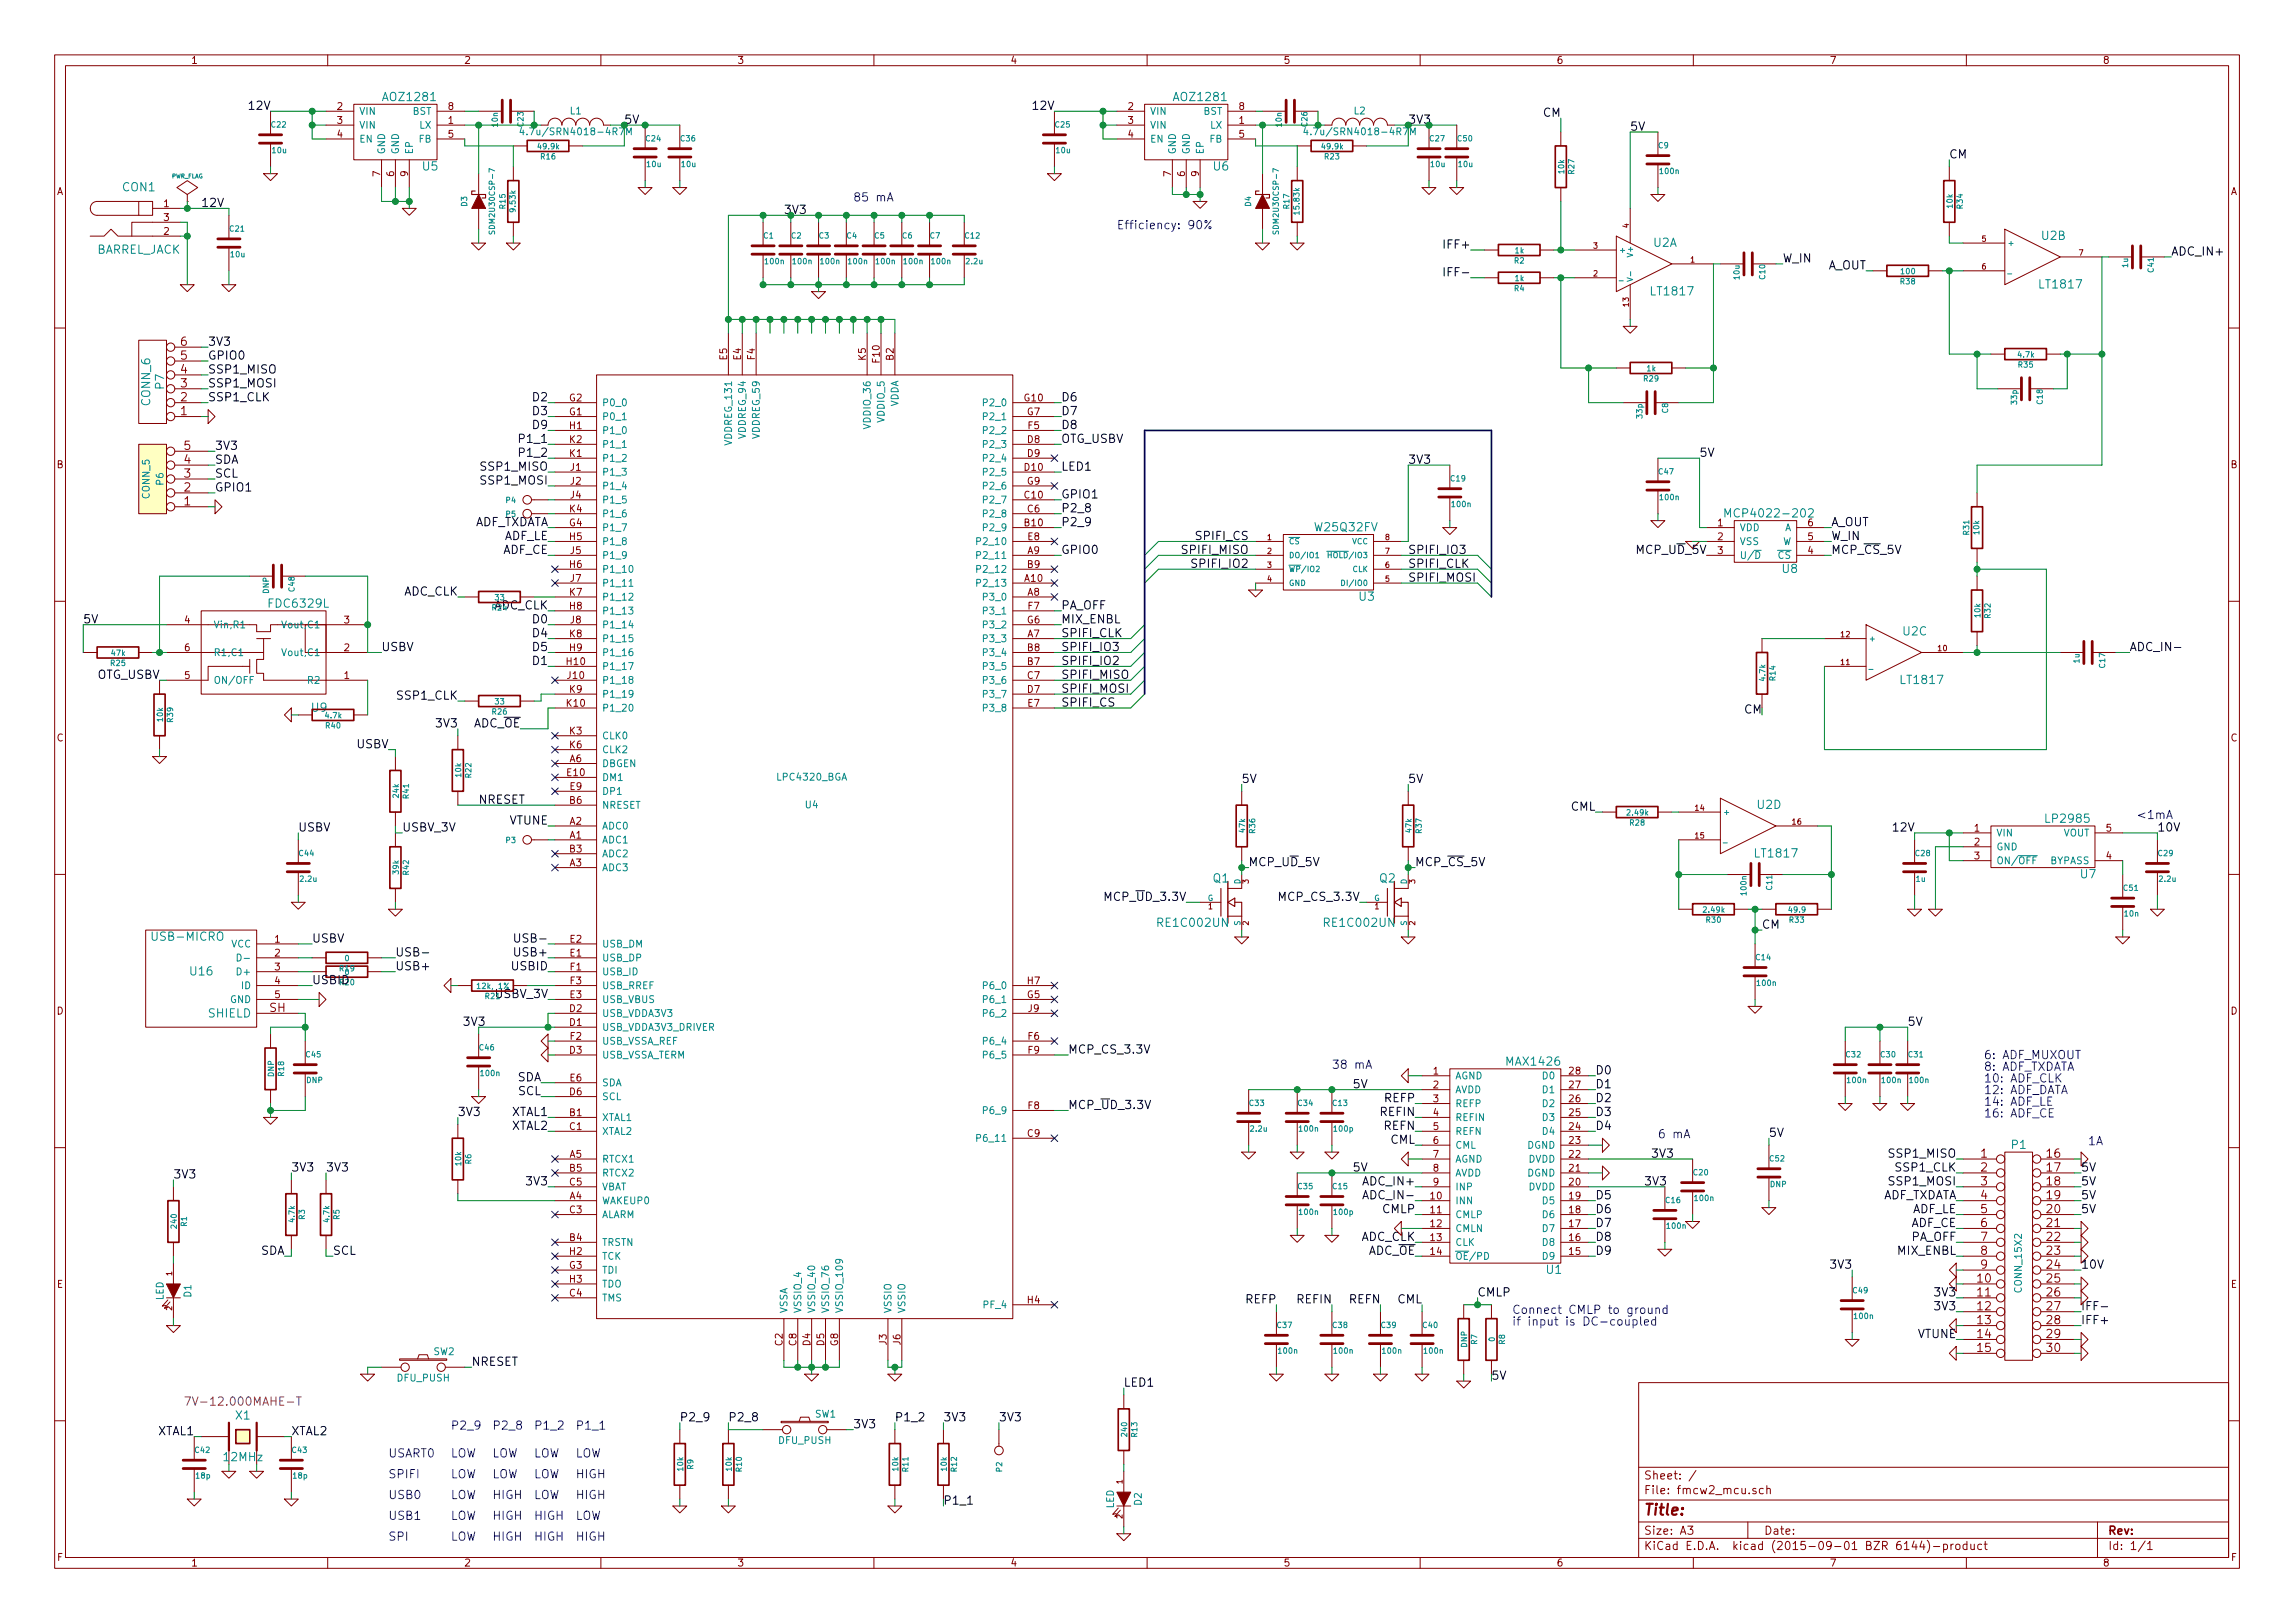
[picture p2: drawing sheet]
<svg xmlns="http://www.w3.org/2000/svg" width="420mm" height="297mm" viewBox="0 0 420 297" stroke-linecap="round" stroke-linejoin="round" font-family="sans-serif">
<defs><g id="words">
<text font-size="2.8" fill="#840000" x="301" y="277.3">Title:</text>
<g font-size="2.1">
<text x="45.7" y="20.1">12V</text>
<text x="189.3" y="20.1">12V</text>
<text x="282.4" y="21.4">CM</text>
<text x="298.4" y="23.9">5V</text>
<text x="356.9" y="29">CM</text>
<text x="36.8" y="37.9">12V</text>
<text x="264.8" y="45.5">IFF+</text>
<text x="397.5" y="46.8">ADC_IN+</text>
<text x="265.4" y="50.6">IFF-</text>
<text x="326.4" y="48">W_IN</text>
<text x="334.4" y="49.3">A_OUT</text>
<text x="38.1" y="65.8">GPIO0</text>
<text x="38.1" y="63.3">3V3</text>
<text x="38.1" y="70.9">SSP1_MOSI</text>
<text x="38.1" y="68.4">SSP1_MISO</text>
<text x="38.1" y="73.4">SSP1_CLK</text>
<text x="97.6" y="73.4">D2</text>
<text x="97.6" y="76">D3</text>
<text x="194.3" y="73.4">D6</text>
<text x="194.3" y="76">D7</text>
<text x="39.4" y="82.3">3V3</text>
<text x="95.4" y="81.1">P1_1</text>
<text x="95.4" y="83.6">P1_2</text>
<text x="97.6" y="78.5">D9</text>
<text x="194.3" y="78.5">D8</text>
<text x="194.3" y="81.1">OTG_USBV</text>
<text x="311.1" y="83.6">5V</text>
<text x="39.4" y="87.4">SCL</text>
<text x="39.4" y="84.9">SDA</text>
<text x="39.4" y="90">GPIO1</text>
<text x="88.3" y="86.1">SSP1_MISO</text>
<text x="88.3" y="88.7">SSP1_MOSI</text>
<text x="194.3" y="86.1">LED1</text>
<text x="257.8" y="84.9">3V3</text>
<text x="194.3" y="93.8">P2_8</text>
<text x="194.3" y="91.2">GPIO1</text>
<text x="86.2" y="96.3">ADF_TXDATA</text>
<text x="91.8" y="101.4">ADF_CE</text>
<text x="92.1" y="98.8">ADF_LE</text>
<text x="194.3" y="96.3">P2_9</text>
<text x="194.3" y="101.4">GPIO0</text>
<text x="216.7" y="101.4">SPIFI_MISO</text>
<text x="219.2" y="98.8">SPIFI_CS</text>
<text x="257.8" y="101.4">SPIFI_IO3</text>
<text x="335.3" y="96.3">A_OUT</text>
<text x="335.3" y="98.8">W_IN</text>
<text x="335.3" y="101.4">MCP_CS_5V</text>
<text x="218.7" y="103.9">SPIFI_IO2</text>
<text x="257.8" y="106.5">SPIFI_MOSI</text>
<text x="257.8" y="103.9">SPIFI_CLK</text>
<text x="73.7" y="109">ADC_CLK</text>
<text x="194.3" y="111.5">PA_OFF</text>
<text x="15.2" y="114.1">5V</text>
<text x="69.8" y="119.2">USBV</text>
<text x="97.6" y="116.6">D4</text>
<text x="97.6" y="119.2">D5</text>
<text x="97.6" y="114.1">D0</text>
<text x="194.3" y="116.6">SPIFI_CLK</text>
<text x="194.3" y="119.2">SPIFI_IO3</text>
<text x="194.3" y="114.1">MIX_ENBL</text>
<text x="389.9" y="119.2">ADC_IN-</text>
<text x="17.5" y="124.2">OTG_USBV</text>
<text x="97.6" y="121.7">D1</text>
<text x="194.3" y="121.7">SPIFI_IO2</text>
<text x="194.3" y="124.2">SPIFI_MISO</text>
<text x="72.8" y="128.1">SSP1_CLK</text>
<text x="194.3" y="126.8">SPIFI_MOSI</text>
<text x="194.3" y="129.3">SPIFI_CS</text>
<text x="65.2" y="136.9">USBV</text>
<text x="80" y="133.1">3V3</text>
<text x="86.4" y="133.1">ADC_OE</text>
<text x="227.3" y="143.3">5V</text>
<text x="257.8" y="143.3">5V</text>
<text x="87.6" y="147.1">NRESET</text>
<text x="287.5" y="148.4">CML</text>
<text x="54.6" y="152.2">USBV</text>
<text x="73.7" y="152.2">USBV_3V</text>
<text x="93.1" y="150.9">VTUNE</text>
<text x="346.7" y="152.2">12V</text>
<text x="395" y="152.2">10V</text>
<text x="228.6" y="158.5">MCP_UD_5V</text>
<text x="259.1" y="158.5">MCP_CS_5V</text>
<text x="202.7" y="164.9">MCP_UD_3.3V</text>
<text x="234.5" y="164.9">MCP_CS_3.3V</text>
<text x="57.1" y="172.5">USBV</text>
<text x="95.1" y="172.5">USB-</text>
<text x="322.6" y="170">CM</text>
<text x="72.4" y="177.6">USB+</text>
<text x="72.4" y="175">USB-</text>
<text x="93.7" y="177.6">USBID</text>
<text x="94.6" y="175">USB+</text>
<text x="57.1" y="180.1">USBID</text>
<text x="85.1" y="187.7">3V3</text>
<text x="349.2" y="187.7">5V</text>
<text x="94.6" y="197.9">SDA</text>
<text x="195.6" y="192.8">MCP_CS_3.3V</text>
<text x="292.1" y="196.6">D0</text>
<text x="94.8" y="200.4">SCL</text>
<text x="195.6" y="203">MCP_UD_3.3V</text>
<text x="247.6" y="199.2">5V</text>
<text x="253.4" y="201.7">REFP</text>
<text x="292.1" y="201.7">D2</text>
<text x="292.1" y="199.2">D1</text>
<text x="83.8" y="204.3">3V3</text>
<text x="93.6" y="204.3">XTAL1</text>
<text x="93.6" y="206.8">XTAL2</text>
<text x="252.7" y="204.3">REFIN</text>
<text x="253.3" y="206.8">REFN</text>
<text x="254.5" y="209.3">CML</text>
<text x="292.1" y="206.8">D4</text>
<text x="292.1" y="204.3">D3</text>
<text x="323.8" y="208.1">5V</text>
<text x="31.7" y="215.7">3V3</text>
<text x="53.3" y="214.4">3V3</text>
<text x="59.7" y="214.4">3V3</text>
<text x="247.6" y="214.4">5V</text>
<text x="302.3" y="211.9">3V3</text>
<text x="346.1" y="211.9">SSP1_MISO</text>
<text x="347.2" y="214.4">SSP1_CLK</text>
<text x="381" y="214.4">5V</text>
<text x="96.5" y="217">3V3</text>
<text x="249.9" y="217">ADC_IN+</text>
<text x="250.5" y="219.5">ADC_IN-</text>
<text x="292.1" y="219.5">D5</text>
<text x="301" y="217">3V3</text>
<text x="344" y="219.5">ADF_TXDATA</text>
<text x="346.1" y="217">SSP1_MOSI</text>
<text x="381" y="217">5V</text>
<text x="381" y="219.5">5V</text>
<text x="248.9" y="227.1">ADC_CLK</text>
<text x="253.1" y="222">CMLP</text>
<text x="292.1" y="227.1">D8</text>
<text x="292.1" y="224.6">D7</text>
<text x="292.1" y="222">D6</text>
<text x="349.7" y="224.6">ADF_CE</text>
<text x="349.8" y="227.1">PA_OFF</text>
<text x="349.9" y="222">ADF_LE</text>
<text x="381" y="222">5V</text>
<text x="47.6" y="229.7">SDA</text>
<text x="61" y="229.7">SCL</text>
<text x="250.2" y="229.7">ADC_OE</text>
<text x="292.1" y="229.7">D9</text>
<text x="335.3" y="232.2">3V3</text>
<text x="347.4" y="229.7">MIX_ENBL</text>
<text x="381" y="232.2">10V</text>
<text x="228" y="238.5">REFP</text>
<text x="237.5" y="238.5">REFIN</text>
<text x="247" y="238.5">REFN</text>
<text x="255.8" y="238.5">CML</text>
<text x="270.5" y="237.3">CMLP</text>
<text x="354.4" y="237.3">3V3</text>
<text x="354.4" y="239.8">3V3</text>
<text x="381" y="239.8">IFF-</text>
<text x="351" y="244.9">VTUNE</text>
<text x="381" y="242.4">IFF+</text>
<text x="86.4" y="250">NRESET</text>
<text x="205.7" y="253.8">LED1</text>
<text x="28.8" y="262.7">XTAL1</text>
<text x="53.3" y="262.7">XTAL2</text>
<text x="124.5" y="260.1">P2_9</text>
<text x="133.3" y="260.1">P2_8</text>
<text x="156.2" y="261.4">3V3</text>
<text x="163.8" y="260.1">P1_2</text>
<text x="172.7" y="260.1">3V3</text>
<text x="182.9" y="260.1">3V3</text>
</g>
<g font-size="2.1" fill="#008484">
<text x="70.3" y="18.5">AOZ1281</text>
<text x="215.1" y="18.5">AOZ1281</text>
<text x="22.5" y="35">CON1</text>
<text x="77.4" y="31.2">U5</text>
<text x="222.2" y="31.2">U6</text>
<text x="17.5" y="46.4">BARREL_JACK</text>
<text x="302.7" y="45.2">U2A</text>
<text x="373.8" y="43.9">U2B</text>
<text x="373.5" y="52.8">LT1817</text>
<text x="302.4" y="54.1">LT1817</text>
<text x="30" y="71.2" transform="rotate(-90 30 71.2)">P7</text>
<text x="27.5" y="74.2" transform="rotate(-90 27.5 74.2)">CONN_6</text>
<text x="317" y="94.7">MCP4022-202</text>
<text x="240.8" y="97.2">W25Q32FV</text>
<text x="326.3" y="104.9">U8</text>
<text x="49.4" y="111.2">FDC6329L</text>
<text x="248.8" y="109.9">U3</text>
<text x="348.4" y="116.3">U2C</text>
<text x="348.1" y="125.2">LT1817</text>
<text x="57.1" y="130.3">U9</text>
<text x="321.7" y="148">U2D</text>
<text x="374.8" y="150.6">LP2985</text>
<text x="222.1" y="161.5">Q1</text>
<text x="252.6" y="161.5">Q2</text>
<text x="321.5" y="156.9">LT1817</text>
<text x="380.9" y="160.7">U7</text>
<text x="28.2" y="172.2">USB-MICRO</text>
<text x="212.2" y="169.6">RE1C002UN</text>
<text x="242.7" y="169.6">RE1C002UN</text>
<text x="34.9" y="178.5">U16</text>
<text x="38.2" y="186.2">SHIELD</text>
<text x="275.9" y="195">MAX1426</text>
<text x="368.3" y="210.3">P1</text>
<text x="283.1" y="233.1">U1</text>
<text x="43.2" y="259.8">X1</text>
<text x="41.1" y="267.4">12MHz</text>
</g>
<g font-size="2.1" fill="#008400">
<text x="114.3" y="22.6">5V</text>
<text x="257.8" y="22.6">3V3</text>
<text x="143.5" y="39.2">3V3</text>
<text x="299.7" y="101.4">MCP_UD_5V</text>
<text x="319.3" y="130.6">CM</text>
<text x="273" y="252.5">5V</text>
<text x="172.7" y="275.4">P1_1</text>
</g>
<g font-size="2.1" fill="#0000c2">
<text x="156.2" y="36.9">85 mA</text>
<text x="204.5" y="41.9">Efficiency: 90%</text>
<text x="391.2" y="149.9">&lt;1mA</text>
<text x="243.8" y="195.6">38 mA</text>
<text x="363.2" y="193.8">6: ADF_MUXOUT</text>
<text x="363.2" y="196">8: ADF_TXDATA</text>
<text x="363.2" y="198.1">10: ADF_CLK</text>
<text x="363.2" y="200.2">12: ADF_DATA</text>
<text x="363.2" y="202.4">14: ADF_LE</text>
<text x="303.5" y="208.3">6 mA</text>
<text x="363.2" y="204.5">16: ADF_CE</text>
<text x="382.3" y="209.6">1A</text>
<text x="276.9" y="240.5">Connect CMLP to ground</text>
<text x="276.9" y="242.6">if input is DC-coupled</text>
<text x="82.5" y="261.7">P2_9</text>
<text x="90.2" y="261.7">P2_8</text>
<text x="97.8" y="261.7">P1_2</text>
<text x="105.4" y="261.7">P1_1</text>
<text x="71.1" y="266.7">USART0</text>
<text x="82.5" y="266.7">LOW</text>
<text x="90.2" y="266.7">LOW</text>
<text x="97.8" y="266.7">LOW</text>
<text x="105.4" y="266.7">LOW</text>
<text x="71.1" y="270.5">SPIFI</text>
<text x="71.1" y="274.4">USB0</text>
<text x="82.5" y="270.5">LOW</text>
<text x="82.5" y="274.4">LOW</text>
<text x="90.2" y="270.5">LOW</text>
<text x="90.2" y="274.4">HIGH</text>
<text x="97.8" y="270.5">LOW</text>
<text x="97.8" y="274.4">LOW</text>
<text x="105.4" y="270.5">HIGH</text>
<text x="105.4" y="274.4">HIGH</text>
<text x="71.1" y="278.2">USB1</text>
<text x="71.1" y="282">SPI</text>
<text x="82.5" y="278.2">LOW</text>
<text x="82.5" y="282">LOW</text>
<text x="90.2" y="278.2">HIGH</text>
<text x="90.2" y="282">HIGH</text>
<text x="97.8" y="278.2">HIGH</text>
<text x="97.8" y="282">HIGH</text>
<text x="105.4" y="278.2">LOW</text>
<text x="105.4" y="282">HIGH</text>
</g>
<g font-size="2.1" fill="#840000">
<text x="33.1" y="65.8">5</text>
<text x="33.1" y="63.3">6</text>
<text x="33.1" y="70.9">3</text>
<text x="33.1" y="68.4">4</text>
<text x="33.1" y="76">1</text>
<text x="33.1" y="73.4">2</text>
<text x="33.7" y="82.3">5</text>
<text x="33.7" y="90">2</text>
<text x="33.7" y="87.4">3</text>
<text x="33.7" y="84.9">4</text>
<text x="33.7" y="92.5">1</text>
<text x="90.2" y="111.5">ADC_CLK</text>
<text x="49.3" y="185.2">SH</text>
<text x="90.7" y="182.7">USBV_3V</text>
<text x="362.6" y="211.9">1</text>
<text x="362.6" y="214.4">2</text>
<text x="374.8" y="211.9">16</text>
<text x="374.8" y="214.4">17</text>
<text x="362.6" y="217">3</text>
<text x="362.6" y="219.5">4</text>
<text x="374.8" y="217">18</text>
<text x="374.8" y="219.5">19</text>
<text x="362.6" y="222">5</text>
<text x="362.6" y="224.6">6</text>
<text x="362.6" y="227.1">7</text>
<text x="374.8" y="222">20</text>
<text x="374.8" y="224.6">21</text>
<text x="374.8" y="227.1">22</text>
<text x="362.6" y="229.7">8</text>
<text x="362.6" y="232.2">9</text>
<text x="374.8" y="229.7">23</text>
<text x="374.8" y="232.2">24</text>
<text x="362.1" y="234.7">10</text>
<text x="362.1" y="237.3">11</text>
<text x="362.1" y="239.8">12</text>
<text x="374.8" y="234.7">25</text>
<text x="374.8" y="237.3">26</text>
<text x="374.8" y="239.8">27</text>
<text x="362.1" y="242.4">13</text>
<text x="362.1" y="244.9">14</text>
<text x="374.8" y="242.4">28</text>
<text x="374.8" y="244.9">29</text>
<text x="362.1" y="247.4">15</text>
<text x="374.8" y="247.4">30</text>
<text x="301" y="273.5">File: fmcw2_mcu.sch</text>
<text x="301" y="270.8">Sheet: /</text>
<text x="301" y="280.9">Size: A3</text>
<text x="323" y="280.9">Date:</text>
<text x="386" y="280.9">Rev:</text>
<text x="301" y="283.7">KiCad E.D.A. kicad (2015-09-01 BZR 6144)-product</text>
<text x="386" y="283.7">Id: 1/1</text>
</g>
<text font-size="2.1" fill="#840084" x="35.4" y="257.3">7V-12.000MAHE-T</text>
<g font-size="1.8" fill="#840000">
<text x="35" y="11.7">1</text>
<text x="85" y="11.7">2</text>
<text x="135" y="11.7">3</text>
<text x="185" y="11.7">4</text>
<text x="235" y="11.7">5</text>
<text x="285" y="11.7">6</text>
<text x="335" y="11.7">7</text>
<text x="385" y="11.7">8</text>
<text x="61.7" y="20.1">2</text>
<text x="61.7" y="22.6">3</text>
<text x="82.1" y="22.6">1</text>
<text x="82.1" y="20.1">8</text>
<text x="206.5" y="20.1">2</text>
<text x="206.5" y="22.6">3</text>
<text x="226.8" y="22.6">1</text>
<text x="226.8" y="20.1">8</text>
<text x="61.7" y="25.2">4</text>
<text x="82.1" y="25.2">5</text>
<text x="206.5" y="25.2">4</text>
<text x="226.8" y="25.2">5</text>
<text x="10.4" y="35.7">A</text>
<text x="69.6" y="32.3" transform="rotate(-90 69.6 32.3)">7</text>
<text x="72.1" y="32.3" transform="rotate(-90 72.1 32.3)">6</text>
<text x="74.7" y="32.3" transform="rotate(-90 74.7 32.3)">9</text>
<text x="214.4" y="32.3" transform="rotate(-90 214.4 32.3)">7</text>
<text x="216.9" y="32.3" transform="rotate(-90 216.9 32.3)">6</text>
<text x="219.5" y="32.3" transform="rotate(-90 219.5 32.3)">9</text>
<text x="408.4" y="35.7">A</text>
<text x="30" y="37.9">1</text>
<text x="30" y="40.4">3</text>
<text x="30" y="43">2</text>
<text x="133.1" y="65.9" transform="rotate(-90 133.1 65.9)">E5</text>
<text x="135.6" y="65.9" transform="rotate(-90 135.6 65.9)">E4</text>
<text x="138.2" y="65.8" transform="rotate(-90 138.2 65.8)">F4</text>
<text x="158.5" y="65.9" transform="rotate(-90 158.5 65.9)">K5</text>
<text x="163.6" y="65.9" transform="rotate(-90 163.6 65.9)">B2</text>
<text x="161" y="66.3" transform="rotate(-90 161 66.3)">F10</text>
<text x="104.2" y="76">G1</text>
<text x="104.2" y="73.4">G2</text>
<text x="187.6" y="73.4">G10</text>
<text x="188.1" y="76">G7</text>
<text x="104.3" y="78.5">H1</text>
<text x="104.3" y="83.6">K1</text>
<text x="104.3" y="81.1">K2</text>
<text x="188.1" y="81.1">D8</text>
<text x="188.1" y="83.6">D9</text>
<text x="188.2" y="78.5">F5</text>
<text x="10.4" y="85.7">B</text>
<text x="104.4" y="86.1">J1</text>
<text x="104.4" y="88.7">J2</text>
<text x="187.6" y="86.1">D10</text>
<text x="188.1" y="88.7">G9</text>
<text x="408.4" y="85.7">B</text>
<text x="104.3" y="93.8">K4</text>
<text x="104.4" y="91.2">J4</text>
<text x="187.6" y="91.2">C10</text>
<text x="188.1" y="93.8">C6</text>
<text x="104.2" y="96.3">G4</text>
<text x="104.3" y="98.8">H5</text>
<text x="104.4" y="101.4">J5</text>
<text x="187.6" y="96.3">B10</text>
<text x="188.1" y="101.4">A9</text>
<text x="188.2" y="98.8">E8</text>
<text x="314.5" y="96.3">1</text>
<text x="314.5" y="98.8">2</text>
<text x="314.5" y="101.4">3</text>
<text x="331" y="101.4">4</text>
<text x="331" y="98.8">5</text>
<text x="331" y="96.3">6</text>
<text x="104.3" y="103.9">H6</text>
<text x="104.4" y="106.5">J7</text>
<text x="187.6" y="106.5">A10</text>
<text x="188.1" y="103.9">B9</text>
<text x="104.3" y="109">K7</text>
<text x="104.3" y="111.5">H8</text>
<text x="188.1" y="109">A8</text>
<text x="188.2" y="111.5">F7</text>
<text x="33.8" y="114.1">4</text>
<text x="33.8" y="119.2">6</text>
<text x="63" y="119.2">2</text>
<text x="63" y="114.1">3</text>
<text x="104.3" y="116.6">K8</text>
<text x="104.3" y="119.2">H9</text>
<text x="104.4" y="114.1">J8</text>
<text x="188.1" y="114.1">G6</text>
<text x="188.1" y="116.6">A7</text>
<text x="188.1" y="119.2">B8</text>
<text x="33.8" y="124.2">5</text>
<text x="63" y="124.2">1</text>
<text x="103.8" y="121.7">H10</text>
<text x="103.9" y="124.2">J10</text>
<text x="188.1" y="121.7">B7</text>
<text x="188.1" y="124.2">C7</text>
<text x="103.8" y="129.3">K10</text>
<text x="104.3" y="126.8">K9</text>
<text x="188.1" y="126.8">D7</text>
<text x="188.2" y="129.3">E7</text>
<text x="10.4" y="135.7">C</text>
<text x="104.3" y="134.4">K3</text>
<text x="104.3" y="136.9">K6</text>
<text x="408.4" y="135.7">C</text>
<text x="103.8" y="142">E10</text>
<text x="104.3" y="139.5">A6</text>
<text x="104.3" y="147.1">B6</text>
<text x="104.3" y="144.6">E9</text>
<text x="104.3" y="153.5">A1</text>
<text x="104.3" y="150.9">A2</text>
<text x="104.3" y="156">B3</text>
<text x="361.5" y="152.2">1</text>
<text x="361.5" y="154.7">2</text>
<text x="385.6" y="152.2">5</text>
<text x="104.3" y="158.5">A3</text>
<text x="361.5" y="157.3">3</text>
<text x="385.6" y="157.3">4</text>
<text x="50.3" y="172.5">1</text>
<text x="104.3" y="172.5">E2</text>
<text x="50.3" y="175">2</text>
<text x="50.3" y="177.6">3</text>
<text x="104.3" y="175">E1</text>
<text x="104.4" y="177.6">F1</text>
<text x="10.4" y="185.7">D</text>
<text x="50.3" y="180.1">4</text>
<text x="50.3" y="182.7">5</text>
<text x="104.3" y="185.2">D2</text>
<text x="104.3" y="182.7">E3</text>
<text x="104.4" y="180.1">F3</text>
<text x="188.1" y="182.7">G5</text>
<text x="188.1" y="180.1">H7</text>
<text x="188.3" y="185.2">J9</text>
<text x="408.4" y="185.7">D</text>
<text x="104.3" y="187.7">D1</text>
<text x="104.4" y="190.3">F2</text>
<text x="188.2" y="190.3">F6</text>
<text x="104.3" y="192.8">D3</text>
<text x="104.3" y="197.9">E6</text>
<text x="188.2" y="192.8">F9</text>
<text x="262.4" y="196.6">1</text>
<text x="287.3" y="196.6">28</text>
<text x="104.3" y="200.4">D6</text>
<text x="188.2" y="203">F8</text>
<text x="262.4" y="199.2">2</text>
<text x="262.4" y="201.7">3</text>
<text x="287.3" y="201.7">26</text>
<text x="287.3" y="199.2">27</text>
<text x="104.3" y="204.3">B1</text>
<text x="104.3" y="206.8">C1</text>
<text x="188.1" y="208.1">C9</text>
<text x="262.4" y="204.3">4</text>
<text x="262.4" y="206.8">5</text>
<text x="262.4" y="209.3">6</text>
<text x="287.3" y="209.3">23</text>
<text x="287.3" y="206.8">24</text>
<text x="287.3" y="204.3">25</text>
<text x="104.3" y="211.9">A5</text>
<text x="104.3" y="214.4">B5</text>
<text x="262.4" y="211.9">7</text>
<text x="262.4" y="214.4">8</text>
<text x="287.3" y="214.4">21</text>
<text x="287.3" y="211.9">22</text>
<text x="104.3" y="219.5">A4</text>
<text x="104.3" y="217">C5</text>
<text x="261.9" y="219.5">10</text>
<text x="262.4" y="217">9</text>
<text x="287.3" y="217">20</text>
<text x="287.3" y="219.5">19</text>
<text x="104.3" y="222">C3</text>
<text x="104.3" y="227.1">B4</text>
<text x="261.9" y="222">11</text>
<text x="261.9" y="224.6">12</text>
<text x="261.9" y="227.1">13</text>
<text x="287.3" y="227.1">16</text>
<text x="287.3" y="224.6">17</text>
<text x="287.3" y="222">18</text>
<text x="104.2" y="232.2">G3</text>
<text x="104.3" y="229.7">H2</text>
<text x="261.9" y="229.7">14</text>
<text x="287.3" y="229.7">15</text>
<text x="10.4" y="235.7">E</text>
<text x="104.3" y="234.7">H3</text>
<text x="104.3" y="237.3">C4</text>
<text x="188.1" y="238.5">H4</text>
<text x="408.4" y="235.7">E</text>
<text x="143.3" y="246.3" transform="rotate(-90 143.3 246.3)">C2</text>
<text x="145.8" y="246.3" transform="rotate(-90 145.8 246.3)">C8</text>
<text x="148.3" y="246.3" transform="rotate(-90 148.3 246.3)">D4</text>
<text x="150.9" y="246.3" transform="rotate(-90 150.9 246.3)">D5</text>
<text x="153.4" y="246.3" transform="rotate(-90 153.4 246.3)">G8</text>
<text x="162.3" y="246.1" transform="rotate(-90 162.3 246.1)">J3</text>
<text x="164.8" y="246.1" transform="rotate(-90 164.8 246.1)">J6</text>
<text x="10.5" y="285.7">F</text>
<text x="35" y="286.7">1</text>
<text x="85" y="286.7">2</text>
<text x="135" y="286.7">3</text>
<text x="185" y="286.7">4</text>
<text x="235" y="286.7">5</text>
<text x="285" y="286.7">6</text>
<text x="335" y="286.7">7</text>
<text x="385" y="286.7">8</text>
<text x="408.5" y="285.7">F</text>
</g>
<g font-size="1.8" fill="#008484">
<text x="65.8" y="21">VIN</text>
<text x="65.8" y="23.5">VIN</text>
<text x="75.5" y="21">BST</text>
<text x="76.7" y="23.5">LX</text>
<text x="104.4" y="20.9">L1</text>
<text x="210.6" y="21">VIN</text>
<text x="210.6" y="23.5">VIN</text>
<text x="220.2" y="21">BST</text>
<text x="221.5" y="23.5">LX</text>
<text x="247.9" y="20.9">L2</text>
<text x="65.8" y="26.1">EN</text>
<text x="70.5" y="28.2" transform="rotate(-90 70.5 28.2)">GND</text>
<text x="73" y="28.2" transform="rotate(-90 73 28.2)">GND</text>
<text x="75.6" y="28.2" transform="rotate(-90 75.6 28.2)">EP</text>
<text x="76.6" y="26.1">FB</text>
<text x="96.9" y="24.7">4.7u/SRN4018-4R7M</text>
<text x="210.6" y="26.1">EN</text>
<text x="215.3" y="28.2" transform="rotate(-90 215.3 28.2)">GND</text>
<text x="217.8" y="28.2" transform="rotate(-90 217.8 28.2)">GND</text>
<text x="220.3" y="28.2" transform="rotate(-90 220.3 28.2)">EP</text>
<text x="221.4" y="26.1">FB</text>
<text x="240.4" y="24.7">4.7u/SRN4018-4R7M</text>
<text x="110.2" y="76.9">P0_1</text>
<text x="110.2" y="74.3">P0_0</text>
<text x="161.9" y="77.2" transform="rotate(-90 161.9 77.2)">VDDIO_5</text>
<text x="164.5" y="74.6" transform="rotate(-90 164.5 74.6)">VDDA</text>
<text x="180.3" y="76.9">P2_1</text>
<text x="180.3" y="74.3">P2_0</text>
<text x="110.2" y="79.4">P1_0</text>
<text x="110.2" y="82">P1_1</text>
<text x="134" y="81.1" transform="rotate(-90 134 81.1)">VDDREG_131</text>
<text x="136.5" y="80.1" transform="rotate(-90 136.5 80.1)">VDDREG_94</text>
<text x="139.1" y="80.1" transform="rotate(-90 139.1 80.1)">VDDREG_59</text>
<text x="159.4" y="78.2" transform="rotate(-90 159.4 78.2)">VDDIO_36</text>
<text x="180.3" y="79.4">P2_2</text>
<text x="180.3" y="82">P2_3</text>
<text x="29.9" y="88.7" transform="rotate(-90 29.9 88.7)">P6</text>
<text x="110.2" y="87">P1_3</text>
<text x="110.2" y="84.5">P1_2</text>
<text x="110.2" y="89.6">P1_4</text>
<text x="180.3" y="84.5">P2_4</text>
<text x="180.3" y="89.6">P2_6</text>
<text x="180.3" y="87">P2_5</text>
<text x="27.4" y="91.2" transform="rotate(-90 27.4 91.2)">CONN_5</text>
<text x="110.2" y="92.1">P1_5</text>
<text x="110.2" y="94.7">P1_6</text>
<text x="180.3" y="94.7">P2_8</text>
<text x="180.3" y="92.1">P2_7</text>
<text x="110.2" y="97.2">P1_7</text>
<text x="110.2" y="99.7">P1_8</text>
<text x="179.3" y="99.7">P2_10</text>
<text x="180.3" y="97.2">P2_9</text>
<text x="318.5" y="97.2">VDD</text>
<text x="318.5" y="99.7">VSS</text>
<text x="326.2" y="99.7">W</text>
<text x="326.6" y="97.2">A</text>
<text x="110.2" y="102.3">P1_9</text>
<text x="110.2" y="104.8">P1_10</text>
<text x="110.2" y="107.4">P1_11</text>
<text x="179.3" y="102.3">P2_11</text>
<text x="179.3" y="104.8">P2_12</text>
<text x="179.3" y="107.4">P2_13</text>
<text x="318.5" y="102.3">U/D</text>
<text x="325.5" y="102.3">CS</text>
<text x="110.2" y="109.9">P1_12</text>
<text x="110.2" y="112.4">P1_13</text>
<text x="180.3" y="112.4">P3_1</text>
<text x="180.3" y="109.9">P3_0</text>
<text x="39.1" y="115">Vin,R1</text>
<text x="52" y="115">Vout,C1</text>
<text x="110.2" y="115">P1_14</text>
<text x="110.2" y="117.5">P1_15</text>
<text x="180.3" y="115">P3_2</text>
<text x="180.3" y="117.5">P3_3</text>
<text x="39.1" y="125.1">ON/OFF</text>
<text x="39.1" y="120.1">R1,C1</text>
<text x="52" y="120.1">Vout,C1</text>
<text x="56.4" y="125.1">R2</text>
<text x="110.2" y="120.1">P1_16</text>
<text x="110.2" y="122.6">P1_17</text>
<text x="110.2" y="125.1">P1_18</text>
<text x="180.3" y="122.6">P3_5</text>
<text x="180.3" y="125.1">P3_6</text>
<text x="180.3" y="120.1">P3_4</text>
<text x="110.2" y="127.7">P1_19</text>
<text x="110.2" y="130.2">P1_20</text>
<text x="180.3" y="127.7">P3_7</text>
<text x="180.3" y="130.2">P3_8</text>
<text x="110.2" y="135.3">CLK0</text>
<text x="110.2" y="137.8">CLK2</text>
<text x="110.2" y="140.4">DBGEN</text>
<text x="110.2" y="142.9">DM1</text>
<text x="142.4" y="142.8">LPC4320_BGA</text>
<text x="110.2" y="148">NRESET</text>
<text x="110.2" y="145.5">DP1</text>
<text x="147.5" y="147.9">U4</text>
<text x="110.2" y="154.3">ADC1</text>
<text x="110.2" y="151.8">ADC0</text>
<text x="365.5" y="153.1">VIN</text>
<text x="365.5" y="155.6">GND</text>
<text x="377.6" y="153.1">VOUT</text>
<text x="110.2" y="159.4">ADC3</text>
<text x="110.2" y="156.9">ADC2</text>
<text x="365.5" y="158.2">ON/OFF</text>
<text x="375.3" y="158.2">BYPASS</text>
<text x="42.2" y="173.4">VCC</text>
<text x="110.2" y="173.4">USB_DM</text>
<text x="43.7" y="178.5">D+</text>
<text x="110.2" y="175.9">USB_DP</text>
<text x="110.2" y="178.5">USB_ID</text>
<text x="42" y="183.6">GND</text>
<text x="44.2" y="181">ID</text>
<text x="110.2" y="183.6">USB_VBUS</text>
<text x="110.2" y="181">USB_RREF</text>
<text x="180.3" y="183.6">P6_1</text>
<text x="180.3" y="181">P6_0</text>
<text x="110.2" y="188.6">USB_VDDA3V3_DRIVER</text>
<text x="110.2" y="186.1">USB_VDDA3V3</text>
<text x="110.2" y="191.2">USB_VSSA_REF</text>
<text x="180.3" y="191.2">P6_4</text>
<text x="180.3" y="186.1">P6_2</text>
<text x="110.2" y="193.7">USB_VSSA_TERM</text>
<text x="180.3" y="193.7">P6_5</text>
<text x="266.4" y="197.5">AGND</text>
<text x="282.5" y="197.5">D0</text>
<text x="110.2" y="201.3">SCL</text>
<text x="110.2" y="198.8">SDA</text>
<text x="180.3" y="203.9">P6_9</text>
<text x="266.4" y="200.1">AVDD</text>
<text x="266.4" y="202.6">REFP</text>
<text x="282.5" y="202.6">D2</text>
<text x="282.5" y="200.1">D1</text>
<text x="110.2" y="205.1">XTAL1</text>
<text x="110.2" y="207.7">XTAL2</text>
<text x="179.3" y="209">P6_11</text>
<text x="266.4" y="205.1">REFIN</text>
<text x="266.4" y="207.7">REFN</text>
<text x="282.5" y="207.7">D4</text>
<text x="282.5" y="205.1">D3</text>
<text x="110.2" y="212.8">RTCX1</text>
<text x="110.2" y="215.3">RTCX2</text>
<text x="266.4" y="210.2">CML</text>
<text x="266.4" y="212.8">AGND</text>
<text x="266.4" y="215.3">AVDD</text>
<text x="279.5" y="215.3">DGND</text>
<text x="279.5" y="210.2">DGND</text>
<text x="279.7" y="212.8">DVDD</text>
<text x="110.2" y="220.4">WAKEUP0</text>
<text x="110.2" y="217.8">VBAT</text>
<text x="266.4" y="217.8">INP</text>
<text x="266.4" y="220.4">INN</text>
<text x="279.7" y="217.8">DVDD</text>
<text x="282.5" y="220.4">D5</text>
<text x="110.2" y="222.9">ALARM</text>
<text x="266.4" y="222.9">CMLP</text>
<text x="266.4" y="225.5">CMLN</text>
<text x="282.5" y="225.5">D7</text>
<text x="282.5" y="222.9">D6</text>
<text x="110.2" y="230.5">TCK</text>
<text x="110.2" y="233.1">TDI</text>
<text x="110.2" y="228">TRSTN</text>
<text x="266.4" y="228">CLK</text>
<text x="266.4" y="230.5">OE/PD</text>
<text x="282.5" y="230.5">D9</text>
<text x="282.5" y="228">D8</text>
<text x="29.9" y="238" transform="rotate(-90 29.9 238)">LED</text>
<text x="35" y="237.4" transform="rotate(-90 35 237.4)">D1</text>
<text x="110.2" y="235.6">TDO</text>
<text x="110.2" y="238.2">TMS</text>
<text x="180.2" y="239.4">PF_4</text>
<text x="370.1" y="236.3" transform="rotate(-90 370.1 236.3)">CONN_15X2</text>
<text x="144.1" y="240.3" transform="rotate(-90 144.1 240.3)">VSSA</text>
<text x="146.7" y="240.3" transform="rotate(-90 146.7 240.3)">VSSIO_4</text>
<text x="149.2" y="240.3" transform="rotate(-90 149.2 240.3)">VSSIO_40</text>
<text x="151.8" y="240.3" transform="rotate(-90 151.8 240.3)">VSSIO_76</text>
<text x="154.3" y="240.3" transform="rotate(-90 154.3 240.3)">VSSIO_109</text>
<text x="163.2" y="240.3" transform="rotate(-90 163.2 240.3)">VSSIO</text>
<text x="165.7" y="240.3" transform="rotate(-90 165.7 240.3)">VSSIO</text>
<text x="79.4" y="248">SW2</text>
<text x="72.7" y="252.8">DFU_PUSH</text>
<text x="149.2" y="259.4">SW1</text>
<text x="142.6" y="264.2">DFU_PUSH</text>
<text x="209" y="275.5" transform="rotate(-90 209 275.5)">D2</text>
<text x="203.9" y="276.1" transform="rotate(-90 203.9 276.1)">LED</text>
</g>
<g font-size="1.4" fill="#008484">
<text x="49.7" y="23.3">C22</text>
<text x="91.1" y="23.2" transform="rotate(-90 91.1 23.2)">10n</text>
<text x="95.8" y="23.1" transform="rotate(-90 95.8 23.1)">C23</text>
<text x="193.2" y="23.3">C25</text>
<text x="234.6" y="23.2" transform="rotate(-90 234.6 23.2)">10n</text>
<text x="239.3" y="23.1" transform="rotate(-90 239.3 23.1)">C26</text>
<text x="49.9" y="28">10u</text>
<text x="98.6" y="27.3">49.9k</text>
<text x="99" y="29.2">R16</text>
<text x="118.3" y="25.9">C24</text>
<text x="124.6" y="25.9">C36</text>
<text x="193.4" y="28">10u</text>
<text x="242.1" y="27.3">49.9k</text>
<text x="242.5" y="29.2">R23</text>
<text x="261.8" y="25.9">C27</text>
<text x="266.9" y="25.9">C50</text>
<text x="303.6" y="27.1">C9</text>
<text x="118.5" y="30.6">10u</text>
<text x="124.8" y="30.6">10u</text>
<text x="262" y="30.6">10u</text>
<text x="267.1" y="30.6">10u</text>
<text x="286.4" y="31.7" transform="rotate(-90 286.4 31.7)">10k</text>
<text x="288.2" y="31.8" transform="rotate(-90 288.2 31.8)">R27</text>
<text x="304" y="31.8">100n</text>
<text x="85.5" y="37.8" transform="rotate(-90 85.5 37.8)">D3</text>
<text x="92.5" y="38.2" transform="rotate(-90 92.5 38.2)">R15</text>
<text x="94.4" y="38.6" transform="rotate(-90 94.4 38.6)">9.53k</text>
<text x="229" y="37.8" transform="rotate(-90 229 37.8)">D4</text>
<text x="236" y="38.2" transform="rotate(-90 236 38.2)">R17</text>
<text x="237.9" y="39.1" transform="rotate(-90 237.9 39.1)">15.83k</text>
<text x="357.5" y="38" transform="rotate(-90 357.5 38)">10k</text>
<text x="359.3" y="38.2" transform="rotate(-90 359.3 38.2)">R34</text>
<text x="42.1" y="42.4">C21</text>
<text x="42.3" y="47.1">10u</text>
<text x="90.6" y="42.2" transform="rotate(-90 90.6 42.2)">SDM2U30CSP-7</text>
<text x="139.8" y="43.6">C1</text>
<text x="144.9" y="43.6">C2</text>
<text x="150" y="43.6">C3</text>
<text x="155" y="43.6">C4</text>
<text x="160.1" y="43.6">C5</text>
<text x="165.2" y="43.6">C6</text>
<text x="170.3" y="43.6">C7</text>
<text x="176.7" y="43.6">C12</text>
<text x="234.1" y="42.2" transform="rotate(-90 234.1 42.2)">SDM2U30CSP-7</text>
<text x="277.4" y="46.4">1k</text>
<text x="296.4" y="46.3">+</text>
<text x="299" y="46.8" transform="rotate(-90 299 46.8)">V+</text>
<text x="367.5" y="45">+</text>
<text x="140.2" y="48.3">100n</text>
<text x="145.2" y="48.3">100n</text>
<text x="150.3" y="48.3">100n</text>
<text x="155.4" y="48.3">100n</text>
<text x="160.5" y="48.3">100n</text>
<text x="165.6" y="48.3">100n</text>
<text x="170.6" y="48.3">100n</text>
<text x="176.9" y="48.3">2.2u</text>
<text x="277.2" y="48.2">R2</text>
<text x="277.2" y="53.3">R4</text>
<text x="277.4" y="51.4">1k</text>
<text x="296.4" y="51.3">_</text>
<text x="318.5" y="51.1" transform="rotate(-90 318.5 51.1)">10u</text>
<text x="323.2" y="51.1" transform="rotate(-90 323.2 51.1)">C10</text>
<text x="348" y="52">R38</text>
<text x="348.1" y="50.2">100</text>
<text x="367.5" y="50.1">_</text>
<text x="389.6" y="48.9" transform="rotate(-90 389.6 48.9)">1u</text>
<text x="394.3" y="49.8" transform="rotate(-90 394.3 49.8)">C41</text>
<text x="369.5" y="65.4">4.7k</text>
<text x="301" y="69.8">R29</text>
<text x="301.5" y="68">1k</text>
<text x="369.5" y="67.3">R35</text>
<text x="300.7" y="76.5" transform="rotate(-90 300.7 76.5)">33p</text>
<text x="305.4" y="75.6" transform="rotate(-90 305.4 75.6)">C8</text>
<text x="369.3" y="74" transform="rotate(-90 369.3 74)">33p</text>
<text x="374" y="73.9" transform="rotate(-90 374 73.9)">C18</text>
<text x="265.6" y="88.1">C19</text>
<text x="303.7" y="86.8">C47</text>
<text x="92.6" y="92.1">P4</text>
<text x="92.6" y="94.6">P5</text>
<text x="265.9" y="92.8">100n</text>
<text x="304" y="91.5">100n</text>
<text x="236" y="99.6">CS</text>
<text x="247.4" y="99.6">VCC</text>
<text x="360.5" y="97.9" transform="rotate(-90 360.5 97.9)">R31</text>
<text x="362.4" y="97.8" transform="rotate(-90 362.4 97.8)">10k</text>
<text x="236" y="102.1">DO/IO1</text>
<text x="236" y="104.7">WP/IO2</text>
<text x="236" y="107.2">GND</text>
<text x="243.8" y="102.1">HOLD/IO3</text>
<text x="246.4" y="107.2">DI/IO0</text>
<text x="247.5" y="104.7">CLK</text>
<text x="49.2" y="108.6" transform="rotate(-90 49.2 108.6)">DNP</text>
<text x="53.9" y="108.2" transform="rotate(-90 53.9 108.2)">C48</text>
<text x="90.1" y="111.7">R24</text>
<text x="90.7" y="109.9">33</text>
<text x="362.6" y="112.9" transform="rotate(-90 362.6 112.9)">10k</text>
<text x="364.4" y="113.1" transform="rotate(-90 364.4 113.1)">R32</text>
<text x="342.1" y="117.4">+</text>
<text x="20.3" y="121.9">R25</text>
<text x="20.4" y="120">47k</text>
<text x="323.2" y="124.5" transform="rotate(-90 323.2 124.5)">4.7k</text>
<text x="325" y="124.5" transform="rotate(-90 325 124.5)">R14</text>
<text x="342.1" y="122.5">_</text>
<text x="380.7" y="121.3" transform="rotate(-90 380.7 121.3)">1u</text>
<text x="385.4" y="122.2" transform="rotate(-90 385.4 122.2)">C17</text>
<text x="29.8" y="132" transform="rotate(-90 29.8 132)">10k</text>
<text x="59.6" y="131.5">4.7k</text>
<text x="90.1" y="130.8">R26</text>
<text x="90.7" y="128.9">33</text>
<text x="31.7" y="132.1" transform="rotate(-90 31.7 132.1)">R39</text>
<text x="59.7" y="133.3">R40</text>
<text x="84.4" y="142.1" transform="rotate(-90 84.4 142.1)">10k</text>
<text x="86.3" y="142.3" transform="rotate(-90 86.3 142.3)">R22</text>
<text x="73" y="146" transform="rotate(-90 73 146)">24k</text>
<text x="74.9" y="146.1" transform="rotate(-90 74.9 146.1)">R41</text>
<text x="298" y="149.2">2.49k</text>
<text x="315.5" y="149.1">+</text>
<text x="92.6" y="154.3">P3</text>
<text x="227.9" y="152.3" transform="rotate(-90 227.9 152.3)">47k</text>
<text x="229.8" y="152.5" transform="rotate(-90 229.8 152.5)">R36</text>
<text x="258.4" y="152.3" transform="rotate(-90 258.4 152.3)">47k</text>
<text x="260.3" y="152.5" transform="rotate(-90 260.3 152.5)">R37</text>
<text x="298.4" y="151.1">R28</text>
<text x="315.5" y="154.2">_</text>
<text x="54.8" y="156.7">C44</text>
<text x="55" y="161.4">2.2u</text>
<text x="73" y="159.9" transform="rotate(-90 73 159.9)">39k</text>
<text x="74.9" y="160.1" transform="rotate(-90 74.9 160.1)">R42</text>
<text x="227.1" y="161.8" transform="rotate(-90 227.1 161.8)">D</text>
<text x="257.6" y="161.8" transform="rotate(-90 257.6 161.8)">D</text>
<text x="350.7" y="156.7">C28</text>
<text x="350.8" y="161.4">1u</text>
<text x="395.1" y="156.7">C29</text>
<text x="395.4" y="161.4">2.2u</text>
<text x="221.1" y="164.9">G</text>
<text x="251.6" y="164.9">G</text>
<text x="312" y="167">2.49k</text>
<text x="319.7" y="163.7" transform="rotate(-90 319.7 163.7)">100n</text>
<text x="324.4" y="162.8" transform="rotate(-90 324.4 162.8)">C11</text>
<text x="327.6" y="167">49.9</text>
<text x="388.8" y="163">C51</text>
<text x="389" y="167.7">10n</text>
<text x="227.1" y="169.4" transform="rotate(-90 227.1 169.4)">S</text>
<text x="257.6" y="169.4" transform="rotate(-90 257.6 169.4)">S</text>
<text x="312.4" y="168.9">R30</text>
<text x="327.6" y="168.9">R33</text>
<text x="62.2" y="177.8">R19</text>
<text x="63.1" y="178.4">0</text>
<text x="63.1" y="175.9">0</text>
<text x="321.5" y="175.7">C14</text>
<text x="62.2" y="180.3">R20</text>
<text x="87.6" y="181">12k, 1%</text>
<text x="88.9" y="182.8">R21</text>
<text x="321.8" y="180.4">100n</text>
<text x="50.1" y="197.1" transform="rotate(-90 50.1 197.1)">DNP</text>
<text x="52" y="196.9" transform="rotate(-90 52 196.9)">R18</text>
<text x="56.1" y="193.5">C45</text>
<text x="87.8" y="192.2">C46</text>
<text x="88.1" y="196.9">100n</text>
<text x="338" y="193.5">C32</text>
<text x="344.3" y="193.5">C30</text>
<text x="349.4" y="193.5">C31</text>
<text x="56.1" y="198.2">DNP</text>
<text x="228.8" y="202.4">C33</text>
<text x="237.7" y="202.4">C34</text>
<text x="244" y="202.4">C13</text>
<text x="338.3" y="198.2">100n</text>
<text x="344.6" y="198.2">100n</text>
<text x="349.7" y="198.2">100n</text>
<text x="229" y="207.1">2.2u</text>
<text x="237.9" y="207.1">100n</text>
<text x="244.3" y="207.1">100p</text>
<text x="84.4" y="213.3" transform="rotate(-90 84.4 213.3)">10k</text>
<text x="86.3" y="213" transform="rotate(-90 86.3 213)">R6</text>
<text x="310.1" y="215.1">C20</text>
<text x="324" y="212.6">C52</text>
<text x="237.7" y="217.6">C35</text>
<text x="244" y="217.6">C15</text>
<text x="305" y="220.2">C16</text>
<text x="310.3" y="219.8">100n</text>
<text x="324.1" y="217.3">DNP</text>
<text x="32.4" y="224.7" transform="rotate(-90 32.4 224.7)">240</text>
<text x="34.2" y="224.4" transform="rotate(-90 34.2 224.4)">R1</text>
<text x="53.9" y="223.6" transform="rotate(-90 53.9 223.6)">4.7k</text>
<text x="55.8" y="223.2" transform="rotate(-90 55.8 223.2)">R3</text>
<text x="60.3" y="223.6" transform="rotate(-90 60.3 223.6)">4.7k</text>
<text x="62.2" y="223.2" transform="rotate(-90 62.2 223.2)">R5</text>
<text x="237.9" y="222.3">100n</text>
<text x="244.3" y="222.3">100p</text>
<text x="305.3" y="224.9">100n</text>
<text x="339.3" y="236.7">C49</text>
<text x="233.9" y="243">C37</text>
<text x="244" y="243">C38</text>
<text x="252.9" y="243">C39</text>
<text x="260.5" y="243">C40</text>
<text x="273.7" y="245.5" transform="rotate(-90 273.7 245.5)">0</text>
<text x="339.5" y="241.4">100n</text>
<text x="234.1" y="247.7">100n</text>
<text x="244.3" y="247.7">100n</text>
<text x="253.2" y="247.7">100n</text>
<text x="260.8" y="247.7">100n</text>
<text x="268.6" y="246.6" transform="rotate(-90 268.6 246.6)">DNP</text>
<text x="270.4" y="246" transform="rotate(-90 270.4 246)">R7</text>
<text x="275.5" y="246" transform="rotate(-90 275.5 246)">R8</text>
<text x="206.3" y="262.8" transform="rotate(-90 206.3 262.8)">240</text>
<text x="208.2" y="263" transform="rotate(-90 208.2 263)">R13</text>
<text x="35.7" y="265.9">C42</text>
<text x="53.5" y="265.9">C43</text>
<text x="125.1" y="269.1" transform="rotate(-90 125.1 269.1)">10k</text>
<text x="126.9" y="268.9" transform="rotate(-90 126.9 268.9)">R9</text>
<text x="134" y="269.1" transform="rotate(-90 134 269.1)">10k</text>
<text x="135.8" y="269.3" transform="rotate(-90 135.8 269.3)">R10</text>
<text x="164.4" y="269.1" transform="rotate(-90 164.4 269.1)">10k</text>
<text x="166.3" y="269.3" transform="rotate(-90 166.3 269.3)">R11</text>
<text x="173.3" y="269.1" transform="rotate(-90 173.3 269.1)">10k</text>
<text x="175.2" y="269.3" transform="rotate(-90 175.2 269.3)">R12</text>
<text x="183.5" y="269.4" transform="rotate(-90 183.5 269.4)">P2</text>
<text x="35.9" y="270.6">18p</text>
<text x="53.7" y="270.6">18p</text>
</g>
<g font-size="1.4" fill="#840000">
<text x="298.2" y="41.7" transform="rotate(-90 298.2 41.7)">4</text>
<text x="291.7" y="45.5">3</text>
<text x="362.8" y="44.2">5</text>
<text x="380.6" y="46.8">7</text>
<text x="291.7" y="50.6">2</text>
<text x="309.5" y="48">1</text>
<text x="362.8" y="49.3">6</text>
<text x="298.2" y="56.1" transform="rotate(-90 298.2 56.1)">13</text>
<text x="232" y="98.8">1</text>
<text x="232" y="101.4">2</text>
<text x="253.6" y="101.4">7</text>
<text x="253.6" y="98.8">8</text>
<text x="232" y="103.9">3</text>
<text x="232" y="106.5">4</text>
<text x="253.6" y="106.5">5</text>
<text x="253.6" y="103.9">6</text>
<text x="337" y="116.6">12</text>
<text x="354.8" y="119.2">10</text>
<text x="337" y="121.7">11</text>
<text x="310.4" y="148.4">14</text>
<text x="310.4" y="153.5">15</text>
<text x="328.1" y="150.9">16</text>
<text x="228.6" y="161.7" transform="rotate(-90 228.6 161.7)">3</text>
<text x="259.1" y="161.7" transform="rotate(-90 259.1 161.7)">3</text>
<text x="221.2" y="166.4">1</text>
<text x="251.7" y="166.4">1</text>
<text x="228.6" y="169.3" transform="rotate(-90 228.6 169.3)">2</text>
<text x="259.1" y="169.3" transform="rotate(-90 259.1 169.3)">2</text>
<text x="31.5" y="233.5" transform="rotate(-90 31.5 233.5)">1</text>
<text x="31.5" y="239.8" transform="rotate(-90 31.5 239.8)">2</text>
<text x="205.5" y="271.6" transform="rotate(-90 205.5 271.6)">1</text>
<text x="205.5" y="277.9" transform="rotate(-90 205.5 277.9)">2</text>
</g>
<text font-size="1.1" fill="#008484" x="31.3" y="32.6">PWR_FLAG</text>
</g></defs>
<g fill="none" stroke="#840000" stroke-width=".18">
<path d="M10 10h400v277h-400zM12 12h396v273.1h-396zM60 10v2M64.8 19.1h15.2v10.1h-15.2zM110 10v2M160 10v2M209.5 19.1h15.3v10.1h-15.3zM210 10v2M260 10v2M310 10v2M360 10v2M25.4 36.9h2.5v2.5h-2.5z"/>
<path d="M25.4 36.9h-7.6a1.27 1.27 0 0 0-1.3 1.2 1.27 1.27 0 0 0 1.3 1.3h7.6M27.9 38.1h5.1M34.3 36.9h.1M34.3 35.6l1.9-1.3-1.9-1.2-1.9 1.2 1.9 1.3v1.3M41.9 39.4v4.3M48.3 31.8h2.5l-1.3 1.3zM49.5 20.4v4.3M49.5 26.2v4.3M59.7 20.4h5.1M59.7 22.9h5.1M59.7 25.4h5.1M69.8 29.2v5.1"/>
<path d="M72.4 29.2v5.1M73.7 38.1h2.5l-1.3 1.3zM74.9 29.2v5.1M80 20.4h5.1M80 22.9h5.1M80 25.4h5.1M87.6 31.8v3.8M87.6 38.1v3.8M87.6 20.4h4.3M93.5 20.4h4.3M94 26.7h2.5M94 30.5v2.6"/>
<path d="M100.3 22.9a1.27 1.27 0 0 1 1.3-1.3 1.27 1.27 0 0 1 1.3 1.3 1.27 1.27 0 0 1 1.2-1.3 1.27 1.27 0 0 1 1.3 1.3 1.27 1.27 0 0 1 1.3-1.3 1.27 1.27 0 0 1 1.2 1.3 1.27 1.27 0 0 1 1.3-1.3 1.27 1.27 0 0 1 1.3 1.3M104.1 26.7h2.6M116.8 34.3h2.6l-1.3 1.3zM118.1 22.9v4.3M118.1 28.7v4.4M123.2 34.3h2.5l-1.2 1.3zM124.5 22.9v4.3M124.5 28.7v4.4M191.8 31.8h2.5l-1.3 1.3zM193 20.4v4.3M193 26.2v4.3M204.5 20.4h5"/>
<path d="M204.5 22.9h5M204.5 25.4h5M214.6 29.2v5.1M217.2 29.2v5.1M218.4 36.9h2.6l-1.3 1.2zM219.7 29.2v5.1M224.8 20.4h5.1M224.8 22.9h5.1M224.8 25.4h5.1M231.1 20.4h4.4M231.1 31.8v3.8M231.1 38.1v3.8"/>
<path d="M237 20.4h4.3M237.5 26.7h2.5M237.5 30.5v2.6M243.8 22.9a1.27 1.27 0 0 1 1.3-1.3 1.27 1.27 0 0 1 1.3 1.3 1.27 1.27 0 0 1 1.2-1.3 1.27 1.27 0 0 1 1.3 1.3 1.27 1.27 0 0 1 1.3-1.3 1.27 1.27 0 0 1 1.3 1.3 1.27 1.27 0 0 1 1.2-1.3 1.27 1.27 0 0 1 1.3 1.3M247.6 26.7h2.6M260.3 34.3h2.6l-1.3 1.3zM261.6 22.9v4.3M261.6 28.7v4.4M265.4 34.3h2.6l-1.3 1.3zM266.7 22.9v4.3M266.7 28.7v4.4M285.7 24.2v2.5"/>
<path d="M285.7 34.3v2.6M298.4 38.1v6.4M302.3 35.6h2.5l-1.3 1.3zM303.5 24.2v4.3M303.5 30v4.3M356.9 30.5v2.6M16.5 43.2h2.5l1.3-1.3 1.3 1.3h11.4M33 52.1h2.6l-1.3 1.3zM33 40.7h-8.9v2.5M40.6 52.1h2.6l-1.3 1.3zM41.9 45.2v4.4M86.4 44.5h2.5l-1.3 1.3z"/>
<path d="M92.7 44.5h2.5l-1.2 1.3zM94 40.7v2.5M139.7 40.7v4.3M139.7 46.5v4.3M144.8 40.7v4.3M144.8 46.5v4.3M148.6 53.4h2.5l-1.2 1.2zM149.9 40.7v4.3M149.9 46.5v4.3M154.9 40.7v4.3M154.9 46.5v4.3M160 40.7v4.3"/>
<path d="M160 46.5v4.3M165.1 40.7v4.3M165.1 46.5v4.3M170.2 40.7v4.3M170.2 46.5v4.3M176.5 40.7v4.3M176.5 46.5v4.3M229.9 44.5h2.5l-1.3 1.3zM236.2 44.5h2.6l-1.3 1.3zM237.5 40.7v2.5M271.8 45.8h2.5M271.8 50.8h2.5"/>
<path d="M281.9 45.8h2.6M281.9 50.8h2.6M288.3 45.8h7.6M288.3 50.8h7.6M295.9 43.2l10.2 5.1-10.2 5.1zM297.2 59.7h2.5l-1.3 1.3zM298.4 52.1v6.4M306.1 48.3h7.6M315 48.3h4.3M320.8 48.3h4.3M342.9 49.6h2.5M353.1 49.6h2.5"/>
<path d="M356.9 40.7v2.5M359.4 44.5h7.6M359.4 49.6h7.6M367 41.9l10.2 5.1-10.2 5.1zM377.2 47h7.6M386.1 47h4.3M391.9 47h4.3M10 60h2M25.4 62.3h5.1v15.2h-5.1zM32 76.2h4.8M32 73.7h4.8M32 71.2h4.8"/>
<path d="M32 68.6h4.8M32 66.1h4.8M32 63.5h4.8M38.1 75l1.3 1.2-1.3 1.3zM101.6 76.2h7.6M101.6 78.8h7.6M101.6 73.7h7.6M109.2 68.6h76.2v172.7h-76.2zM133.3 61v7.6M135.9 61v7.6M138.4 61v7.6M158.7 61v7.6"/>
<path d="M161.3 61v7.6M163.8 61v7.6M185.4 76.2h7.6M185.4 78.8h7.6M185.4 73.7h7.6M295.9 67.3h2.5M297.2 73.7h4.3M303 73.7h4.3M306.1 67.3h2.5M364.5 64.8h2.5M365.8 71.2h4.3M371.6 71.2h4.3"/>
<path d="M374.6 64.8h2.6M408 60h2M25.4 81.3h5.1v12.7h-5.1zM32 92.7h6.1M32 90.2h6.1M32 87.7h6.1M32 85.1h6.1M32 82.6h6.1M39.4 91.5l1.2 1.2-1.2 1.3zM97.3 91.5h3M97.3 94h3M101.6 99.1h7.6"/>
<path d="M101.6 86.4h7.6M101.6 83.9h7.6M101.6 88.9h7.6M101.6 81.3h7.6M101.6 96.6h7.6M101.6 91.5h7.6M101.6 94h7.6M185.4 99.1h7.6M185.4 86.4h7.6M185.4 83.9h7.6M185.4 88.9h7.6M185.4 81.3h7.6"/>
<path d="M185.4 96.6h7.6M185.4 91.5h7.6M185.4 94h7.6M229.9 99.1h5M234.9 97.8h16.6v10.2h-16.6zM251.5 99.1h5M264.2 96.6h2.5l-1.3 1.2zM265.4 85.1v4.3M265.4 91v4.3M302.3 95.3h2.5l-1.3 1.3zM303.5 83.9v4.3M303.5 89.7v4.3"/>
<path d="M312.4 99.1h5.1M312.4 96.6h5.1M317.5 95.3h11.4v7.6h-11.4zM328.9 99.1h5.1M328.9 96.6h5.1M361.9 90.2v2.5M10 110h2M15.2 119.4h2.6M25.4 119.4h2.5M30.5 114.3h16.5v1.3h2.5v-1.3h17.8M30.5 119.4h17.8M36.8 111.8h22.9v15.2h-22.9z"/>
<path d="M45.7 105.4h4.3M47 116.9h2.5M48.3 116.9v3.8h-1.3v2.5h1.3v1.3h19M51.6 105.4h4.3M55.9 114.3h3.8v5.1h-3.8zM59.7 119.4h7.6M85.1 109.3h2.5M101.6 101.6h7.6M101.6 104.2h7.6M101.6 106.7h7.6M101.6 114.3h7.6M101.6 116.9h7.6"/>
<path d="M101.6 111.8h7.6M101.6 109.3h7.6M101.6 119.4h7.6M185.4 101.6h7.6M185.4 104.2h7.6M185.4 106.7h7.6M185.4 114.3h7.6M185.4 116.9h7.6M185.4 111.8h7.6M185.4 109.3h7.6M185.4 119.4h7.6M228.6 108h2.5l-1.2 1.3z"/>
<path d="M229.9 101.6h5M229.9 104.2h5M229.9 106.7h5M251.5 101.6h5M251.5 104.2h5M251.5 106.7h5M312.4 101.6h5.1M322.6 116.9v2.5M328.9 101.6h5.1M334 116.9h7.6M341.6 114.3l10.2 5.1-10.2 5.1zM351.8 119.4h7.6"/>
<path d="M361.9 100.4v2.5M361.9 105.4v2.6M361.9 115.6v2.5M377.2 119.4h4.3M383 119.4h4.3M408 110h2M27.9 138.5h2.6l-1.3 1.2zM29.2 124.5v2.5M29.2 134.7v2.5M45.7 122h-7.6v2.5h-7.6M45.7 120.7v2.5M53.3 129.6v2.5l-1.2-1.3z"/>
<path d="M54.6 130.8h2.5M64.8 130.8h2.5M72.4 138.5v2.5M83.8 134.7v2.5M85.1 128.3h2.5M95.2 128.3h2.6M101.6 134.7h7.6M101.6 139.7h7.6M101.6 137.2h7.6M101.6 122h7.6M101.6 124.5h7.6M101.6 127h7.6"/>
<path d="M101.6 129.6h7.6M185.4 122h7.6M185.4 124.5h7.6M185.4 127h7.6M185.4 129.6h7.6M322.6 127v2.6M334 122h7.6M54.6 153.7v4.3M54.6 159.5v4.4M72.4 148.6v2.6M72.4 152.4v2.6M83.8 144.8v2.6"/>
<path d="M97.3 153.7h3M101.6 153.7h7.6M101.6 151.2h7.6M101.6 158.8h7.6M101.6 156.2h7.6M101.6 147.4h7.6M101.6 144.8h7.6M101.6 142.3h7.6M227.3 144.8v2.6M227.3 155v2.5M257.8 144.8v2.6M257.8 155v2.5"/>
<path d="M293.4 148.6h2.5M303.5 148.6h2.6M307.3 153.7h7.7M307.3 148.6h7.7M315 146.1l10.1 5.1-10.1 5zM325.1 151.2h7.6M350.5 153.7v4.3M350.5 159.5v4.4M359.4 152.4h5.1M359.4 155h5.1M359.4 157.5h5.1M364.5 151.2h19v7.6h-19z"/>
<path d="M383.5 152.4h5.1M383.5 157.5h5.1M395 153.7v4.3M395 159.5v4.4M10 160h2M26.7 170.2h20.3v17.8h-20.3zM47 172.8h7.6M47 175.3h7.6M47 177.8h7.6M53.3 165.1h2.6l-1.3 1.3zM57.1 175.3h2.6M67.3 175.3h2.5"/>
<path d="M67.3 177.8h2.5M71.1 166.4h2.6l-1.3 1.3zM72.4 162.6v2.5M101.6 172.8h7.6M101.6 175.3h7.6M101.6 177.8h7.6M219.7 165.1h3.8M224.8 167.7h2.5v2.5M226.1 171.5h2.5l-1.3 1.3zM227.3 160.1v2.5h-2.5M250.2 165.1h3.8M255.3 167.7h2.5v2.5"/>
<path d="M256.5 171.5h2.6l-1.3 1.3zM257.8 160.1v2.5h-2.5M307.3 166.4h2.6M316.2 160.1h4.3M317.5 166.4h2.5M321.3 172.8v4.3M321.3 178.6v4.3M322.1 160.1h4.3M322.6 166.4h2.5M332.7 166.4h2.6M349.2 166.4h2.6l-1.3 1.3zM353.1 166.4h2.5l-1.3 1.3z"/>
<path d="M387.3 171.5h2.6l-1.3 1.3zM388.6 160.1v4.3M388.6 165.9v4.3M393.7 166.4h2.5l-1.2 1.3zM408 160h2M47 180.4h7.6M47 182.9h7.6M47 185.5h7.6M49.5 189.3v2.5M49.5 199.4v2.6M55.9 190.5v4.4M55.9 196.4v4.3"/>
<path d="M58.4 181.6l1.3 1.3-1.3 1.3zM81.3 180.4l1.2-1.3v2.5zM83.8 180.4h2.6M87.6 189.3v4.3M87.6 195.1v4.3M99.1 190.5l1.2-1.2v2.5zM99.1 193.1l1.2-1.3v2.5zM101.6 180.4h7.6M101.6 182.9h7.6M101.6 185.5h7.6M101.6 188h7.6M101.6 190.5h7.6"/>
<path d="M101.6 193.1h7.6M101.6 198.2h7.6M185.4 180.4h7.6M185.4 182.9h7.6M185.4 185.5h7.6M185.4 190.5h7.6M185.4 193.1h7.6M228.6 199.4v4.3M237.5 199.4v4.3M243.8 199.4v4.3M257.8 195.6v2.6l-1.3-1.3zM260.3 196.9h5.1"/>
<path d="M260.3 199.4h5.1M265.4 195.6h20.3v35.6h-20.3zM285.7 196.9h5.1M285.7 199.4h5.1M320 184.2h2.6l-1.3 1.3zM337.8 190.5v4.4M337.8 196.4v4.3M344.2 190.5v4.4M344.2 196.4v4.3M349.2 190.5v4.4M349.2 196.4v4.3M10 210h2"/>
<path d="M31.7 217.2v2.5M48.3 204.5h2.5l-1.3 1.3zM53.3 215.9v2.6M59.7 215.9v2.6M83.8 205.8v2.5M83.8 215.9v2.6M86.4 200.7h2.5l-1.3 1.3zM101.6 204.5h7.6M101.6 207h7.6M101.6 219.7h7.6M101.6 212.1h7.6M101.6 214.7h7.6"/>
<path d="M101.6 217.2h7.6M101.6 200.7h7.6M185.4 203.2h7.6M185.4 208.3h7.6M227.3 210.9h2.6l-1.3 1.2zM228.6 205.3v4.3M236.2 210.9h2.6l-1.3 1.2zM237.5 205.3v4.3M237.5 214.7v4.3M242.6 210.9h2.5l-1.3 1.2zM243.8 205.3v4.3M243.8 214.7v4.3"/>
<path d="M257.8 210.9v2.5l-1.3-1.3zM260.3 204.5h5.1M260.3 207h5.1M260.3 219.7h5.1M260.3 212.1h5.1M260.3 214.7h5.1M260.3 217.2h5.1M260.3 202h5.1M260.3 209.6h5.1M285.7 204.5h5.1M285.7 207h5.1M285.7 219.7h5.1"/>
<path d="M285.7 212.1h5.1M285.7 214.7h5.1M285.7 217.2h5.1M285.7 202h5.1M285.7 209.6h5.1M293.4 208.3l1.2 1.3-1.2 1.3zM293.4 213.4l1.2 1.3-1.2 1.2zM304.8 217.2v4.3M309.9 212.1v4.3M309.9 218v4.3M323.8 209.6v4.3M323.8 215.4v4.3"/>
<path d="M336.5 202h2.6l-1.3 1.2zM342.9 202h2.5l-1.2 1.2zM348 202h2.5l-1.3 1.2zM359.4 219.7h6.1M359.4 212.1h6.1M359.4 214.7h6.1M359.4 217.2h6.1M367 210.9h5.1v38.1h-5.1zM373.6 219.7h6.1M373.6 212.1h6.1M373.6 214.7h6.1M373.6 217.2h6.1"/>
<path d="M381 210.9l1.3 1.2-1.3 1.3zM408 210h2M30.5 237.5h2.5M30.7 237.9l-1 1.2 .7-.2M31.1 238.3l-1 1.1 .6-.1M31.7 227.4v2.5M31.7 231.2v3.8M31.7 237.5v3.8M53.3 226.1v2.5M59.7 226.1v2.5M101.6 229.9h7.6M101.6 222.3h7.6"/>
<path d="M101.6 232.4h7.6M101.6 235h7.6M101.6 227.4h7.6M101.6 237.5h7.6M185.4 238.8h7.6M236.2 226.1h2.6l-1.3 1.3zM237.5 220.5v4.3M242.6 226.1h2.5l-1.3 1.3zM243.8 220.5v4.3M255.3 224.8l1.2-1.2v2.5zM260.3 229.9h5.1M260.3 222.3h5.1"/>
<path d="M260.3 227.4h5.1M260.3 224.8h5.1M268 238.8v2.5M273 238.8v2.5M285.7 229.9h5.1M285.7 222.3h5.1M285.7 227.4h5.1M285.7 224.8h5.1M303.5 228.6h2.6l-1.3 1.3zM304.8 223v4.4M308.6 223.6h2.5l-1.2 1.2zM322.6 221h2.5l-1.3 1.3z"/>
<path d="M339.1 233.7v4.3M339.1 239.6v4.3M356.9 235l1.2-1.3v2.6zM356.9 232.4l1.2-1.2v2.5zM359.4 229.9h6.1M359.4 222.3h6.1M359.4 232.4h6.1M359.4 235h6.1M359.4 227.4h6.1M359.4 237.5h6.1M359.4 224.8h6.1M373.6 229.9h6.1"/>
<path d="M373.6 222.3h6.1M373.6 232.4h6.1M373.6 235h6.1M373.6 227.4h6.1M373.6 237.5h6.1M373.6 224.8h6.1M381 223.6l1.3 1.2-1.3 1.3zM381 228.6l1.3 1.3-1.3 1.3zM381 226.1l1.3 1.3-1.3 1.2zM381 236.3l1.3 1.2-1.3 1.3zM381 233.7l1.3 1.3-1.3 1.3zM30.5 242.6h2.5l-1.3 1.3z"/>
<path d="M66 251.5h2.6l-1.3 1.3zM69.8 250.2h3.6M73.2 248.7h8.6v.3h-8.6zM76.5 248.7l.2-.8h1.5l.3 .8M81.5 250.2h3.6M143.5 241.3v7.7M146 241.3v7.7M147.3 251.5h2.6l-1.3 1.3zM148.6 241.3v7.7M151.1 241.3v7.7M153.7 241.3v7.7M162.6 251.5h2.5l-1.3 1.3z"/>
<path d="M162.6 241.3v7.7M165.1 241.3v7.7M205.7 255.3v2.5M232.4 251.5h2.5l-1.2 1.3zM233.7 240.1v4.3M233.7 245.9v4.3M242.6 251.5h2.5l-1.3 1.3zM243.8 240.1v4.3M243.8 245.9v4.3M251.5 251.5h2.5l-1.3 1.3zM252.7 240.1v4.3M252.7 245.9v4.3"/>
<path d="M259.1 251.5h2.5l-1.3 1.3zM260.3 240.1v4.3M260.3 245.9v4.3M266.7 252.8h2.5l-1.2 1.2zM268 249v2.5M273 249v2.5M300 253h108v32.1h-108zM337.8 245.1h2.6l-1.3 1.3zM356.9 242.6l1.2-1.3v2.6zM356.9 247.7l1.2-1.3v2.6zM359.4 247.7h6.1M359.4 240.1h6.1"/>
<path d="M359.4 242.6h6.1M359.4 245.1h6.1M373.6 247.7h6.1M373.6 240.1h6.1M373.6 242.6h6.1M373.6 245.1h6.1M381 243.9l1.3 1.2-1.3 1.3zM381 246.4l1.3 1.3-1.3 1.3zM10 260h2M34.3 274.4h2.5l-1.2 1.2zM35.6 262.9v4.3M35.6 268.8v4.3"/>
<path d="M36.8 262.9h5.1M40.6 269.3h2.6l-1.3 1.2zM45.7 269.3h2.6l-1.3 1.2zM47 262.9h5.1M52.1 274.4h2.5l-1.3 1.2zM53.3 262.9v4.3M53.3 268.8v4.3M123.2 275.6h2.5l-1.2 1.3zM124.5 261.7v2.5M124.5 271.8v2.6M132.1 275.6h2.5l-1.3 1.3zM133.3 261.7v2.5"/>
<path d="M133.3 271.8v2.6M139.7 261.7h3.6M143 260.1h8.6v.3h-8.6zM146.3 260.1l.3-.7h1.5l.2 .7M151.4 261.7h3.5M162.6 275.6h2.5l-1.3 1.3zM163.8 261.7v2.5M163.8 271.8v2.6M172.7 261.7v2.5M172.7 271.8v2.6M182.9 261.7v3M204.5 275.6h2.5"/>
<path d="M204.7 276l-1 1.2 .6-.2M205.1 276.4l-1 1.1 .6-.1M205.7 265.5v2.5M205.7 269.3v3.8M205.7 275.6v3.8M300 278.5h108M300 274.5h108M300 268.5h108M309 279.3h.9l-.5 .6 .5 .1v.7l-.2 .1-.7-.1M310.5 269.1l-1.3 2M320 278.5v3M321.5 272.5a.37 .37 0 0 0-.6 .1l.1 .2 .5 .2v.1l-.2 .3-.4-.1"/>
<path d="M322.8 272.5l-.4-.1-.3 .3 .1 .6 .2 .1 .4-.1M323.5 272.5l.2-.1 .4 .1v.9M323.5 271.9v1.5M384 278.5v6.6M408 260h2M60 285.1v1.9M110 285.1v1.9M160 285.1v1.9M204.5 280.7h2.5l-1.3 1.3zM210 285.1v1.9M260 285.1v1.9M300 281.5h108"/>
<path d="M310 285.1v1.9M350.4 282l-.3 1.1h.9M350.8 282.6v1M351.8 282l-.3 1.1h.9M352.2 282.6v1M352.8 281.9a1.71 1.71 0 0 1 0 2.3M354 283h1.1M355.8 282.7l.5-.1 .2 .3-.1 .6h-.6M355.8 282.6v1.5M357.2 282.6v1M357.6 282.6l-.4 .3M358.1 282.7l.2-.1 .4 .1 .1 .6-.1 .2-.4 .1-.2-.1z"/>
<path d="M360 285.1v1.9M360.1 282.7l-.4-.1-.3 .3 .1 .6 .2 .1 .4-.1M360.1 282.1v1.5M360.8 282.6l.1 .9 .3 .1 .2-.1M361.4 282.6v1M362.8 282.7l-.4-.1-.3 .3 .1 .6 .2 .1 .4-.1M363.2 282.6h.6M363.4 282.1v1.3l.4 .2M392.7 282l-1.2 2M393.2 282.5l.4-.4v1.5M393.2 283.6h.8"/>
<circle cx="31.2" cy="73.7" r=".76"/>
<circle cx="31.2" cy="68.6" r=".76"/>
<circle cx="31.2" cy="66.1" r=".76"/>
<circle cx="31.2" cy="76.2" r=".76"/>
<circle cx="31.2" cy="63.5" r=".76"/>
<circle cx="31.2" cy="71.2" r=".76"/>
<circle cx="31.2" cy="92.7" r=".76"/>
<circle cx="31.2" cy="90.2" r=".76"/>
<circle cx="31.2" cy="87.7" r=".76"/>
<circle cx="31.2" cy="85.1" r=".76"/>
<circle cx="31.2" cy="82.6" r=".76"/>
<circle cx="96.5" cy="91.5" r=".79"/>
<circle cx="96.5" cy="94" r=".79"/>
<circle cx="96.5" cy="153.7" r=".79"/>
<circle cx="366.3" cy="212.1" r=".76"/>
<circle cx="366.3" cy="217.2" r=".76"/>
<circle cx="366.3" cy="219.7" r=".76"/>
<circle cx="366.3" cy="214.7" r=".76"/>
<circle cx="372.9" cy="217.2" r=".76"/>
<circle cx="372.9" cy="214.7" r=".76"/>
<circle cx="372.9" cy="219.7" r=".76"/>
<circle cx="372.9" cy="212.1" r=".76"/>
<circle cx="366.3" cy="235" r=".76"/>
<circle cx="366.3" cy="222.3" r=".76"/>
<circle cx="366.3" cy="229.9" r=".76"/>
<circle cx="366.3" cy="227.4" r=".76"/>
<circle cx="366.3" cy="224.8" r=".76"/>
<circle cx="366.3" cy="232.4" r=".76"/>
<circle cx="366.3" cy="237.5" r=".76"/>
<circle cx="372.9" cy="222.3" r=".76"/>
<circle cx="372.9" cy="227.4" r=".76"/>
<circle cx="372.9" cy="237.5" r=".76"/>
<circle cx="372.9" cy="235" r=".76"/>
<circle cx="372.9" cy="224.8" r=".76"/>
<circle cx="372.9" cy="232.4" r=".76"/>
<circle cx="372.9" cy="229.9" r=".76"/>
<circle cx="74.2" cy="250.2" r=".76"/>
<circle cx="80.8" cy="250.2" r=".76"/>
<circle cx="366.3" cy="247.7" r=".76"/>
<circle cx="366.3" cy="240.1" r=".76"/>
<circle cx="366.3" cy="242.6" r=".76"/>
<circle cx="366.3" cy="245.1" r=".76"/>
<circle cx="372.9" cy="240.1" r=".76"/>
<circle cx="372.9" cy="245.1" r=".76"/>
<circle cx="372.9" cy="242.6" r=".76"/>
<circle cx="372.9" cy="247.7" r=".76"/>
<circle cx="144" cy="261.7" r=".76"/>
<circle cx="150.6" cy="261.7" r=".76"/>
<circle cx="182.9" cy="265.5" r=".79"/>
</g>
<g fill="none" stroke="#840000" stroke-width=".51">
<path d="M91.9 18.3v4.1M93.5 18.3v4.1M235.5 18.3v4.1M237 18.3v4.1M47.5 26.2h4.1M47.5 24.7h4.1M116.1 28.7h4M116.1 27.2h4M122.4 28.7h4.1M122.4 27.2h4.1M191 26.2h4.1M191 24.7h4.1"/>
<path d="M259.6 28.7h4.1M259.6 27.2h4.1M264.7 28.7h4M264.7 27.2h4M301.5 30h4.1M301.5 28.5h4.1M39.9 45.2h4M39.9 43.7h4M137.7 46.5h4M137.7 45h4M142.7 46.5h4.1M142.7 45h4.1"/>
<path d="M147.8 46.5h4.1M147.8 45h4.1M152.9 46.5h4.1M152.9 45h4.1M158 46.5h4.1M158 45h4.1M163.1 46.5h4M163.1 45h4M168.1 46.5h4.1M168.1 45h4.1M174.5 46.5h4.1M174.5 45h4.1"/>
<path d="M319.3 46.3v4M320.8 46.3v4M390.4 45v4.1M391.9 45v4.1M301.5 71.7v4M303 71.7v4M370.1 69.1v4.1M371.6 69.1v4.1M263.4 91h4.1M263.4 89.4h4.1M301.5 89.7h4.1M301.5 88.2h4.1"/>
<path d="M50 103.4v4.1M51.6 103.4v4.1M381.5 117.4v4M383 117.4v4M52.6 159.5h4M52.6 158h4M320.5 158v4.1M322.1 158v4.1M348.5 159.5h4.1M348.5 158h4.1M392.9 159.5h4.1M392.9 158h4.1"/>
<path d="M319.3 178.6h4M319.3 177.1h4M386.6 165.9h4.1M386.6 164.4h4.1M53.8 196.4h4.1M53.8 194.9h4.1M85.6 195.1h4.1M85.6 193.6h4.1M335.8 196.4h4.1M335.8 194.9h4.1M342.1 196.4h4.1M342.1 194.9h4.1"/>
<path d="M347.2 196.4h4.1M347.2 194.9h4.1M226.6 205.3h4M226.6 203.7h4M235.5 219h4M235.5 205.3h4M235.5 203.7h4M241.8 219h4.1M241.8 205.3h4.1M241.8 203.7h4.1M307.8 218h4.1M307.8 216.4h4.1"/>
<path d="M321.8 215.4h4.1M321.8 213.9h4.1M235.5 220.5h4M241.8 220.5h4.1M302.8 223h4M302.8 221.5h4M337.1 239.6h4M337.1 238h4M231.6 245.9h4.1M231.6 244.4h4.1M241.8 245.9h4.1M241.8 244.4h4.1"/>
<path d="M250.7 245.9h4.1M250.7 244.4h4.1M258.3 245.9h4.1M258.3 244.4h4.1M33.5 268.8h4.1M33.5 267.2h4.1M51.3 268.8h4.1M51.3 267.2h4.1"/>
</g>
<g fill="none" stroke="#008484" stroke-width=".18">
<path d="M90.6 31.3l-1.1-.5v.7M95.5 23.3l-.3 .9h.8M95.8 23.8v.9M114.7 24.7v-1.3l.5 .9 .4-.9v1.3M234.1 31.3l-1.1-.5v.7M239 23.3l-.3 .9h.8M239.3 23.8v.9M258.2 24.7v-1.3l.5 .9 .4-.9v1.3M89.6 42.3l-.1 .4 .2 .1h.3l.2-.5h.2l.1 .5M233.1 42.3l-.1 .4 .2 .1h.3l.2-.5h.3v.5M297.9 50.8l1 .4-1 .3M298.5 49.7v.8"/>
<path d="M113.9 76.8h.8M113.9 81.9h.8M178.8 99.1l.6-.1 .1-.5-.7-.1v1.3M315.8 94.6v-1.5l.5 1.1 .5-1.1v1.5M331.1 93.3l.6-.2 .2 .2 .1 .2-1 1.1h1M44.1 114.9h.7M115.2 107.3h.7M115.4 113.6l-.2 .9h.7M178.8 101.6l.6-.1 .1-.4-.7-.1v1.2M178.8 104.2l.6-.1 .1-.5-.7-.1v1.3M178.8 106.7l.6-.1 .1-.5-.7-.1v1.3M240.9 101.4l.2-.3v1"/>
<path d="M240.9 102.1h.5M241 103.7l.4-.1 .1 .3-.6 .7h.6M242.9 100.9h4M243.2 101.1v1M243.2 101.6h.5M245.6 106.2a.51 .51 0 0 1 .6 .5 .51 .51 0 0 1-.6 .5zM321.2 100.7h1.2M321.5 101a.64 .64 0 0 1 .7 .6 .64 .64 0 0 1-.7 .6zM43.7 120h.7M46.4 123.8h-.6v1.3M115.1 121.3h.8l-.5 1.2M369.5 156.6h3.5"/>
<path d="M372.8 156.8h-.6v1.3M43.4 174.6a.64 .64 0 0 1 .8 .6 .64 .64 0 0 1-.8 .7zM44.7 175.4h1M178.8 208.3l.6-.1 .1-.5-.7-.1v1.3M271.8 229.2a.64 .64 0 0 1 .7 .7 .64 .64 0 0 1-.7 .6z"/>
</g>
<g fill="none" stroke="#840000" stroke-width=".3">
<path d="M93 33.1h2v7.6h-2zM96.5 25.7h7.6v2h-7.6zM236.5 33.1h2v7.6h-2zM240 25.7h7.6v2h-7.6zM284.7 26.7h2.1v7.6h-2.1zM355.9 33.1h2v7.6h-2zM274.3 44.7h7.6v2.1h-7.6zM274.3 49.8h7.6v2.1h-7.6zM345.4 48.6h7.7v2h-7.7zM298.4 66.3h7.7v2.1h-7.7zM367 63.8h7.6v2h-7.6zM360.9 92.7h2.1v7.7h-2.1z"/>
<path d="M17.8 118.4h7.6v2h-7.6zM87.6 108.2h7.6v2.1h-7.6zM321.6 119.4h2v7.6h-2zM360.9 108h2.1v7.6h-2.1zM28.2 127h2v7.7h-2zM57.1 129.8h7.7v2.1h-7.7zM82.8 137.2h2v7.6h-2zM87.6 127.3h7.6v2h-7.6zM71.4 141h2v7.6h-2zM71.4 155h2v7.6h-2zM226.3 147.4h2v7.6h-2zM256.8 147.4h2v7.6h-2z"/>
<path d="M295.9 147.6h7.6v2h-7.6zM59.7 176.8h7.6v2.1h-7.6zM59.7 174.3h7.6v2h-7.6zM86.4 179.4h7.6v2h-7.6zM309.9 165.4h7.6v2h-7.6zM325.1 165.4h7.6v2h-7.6zM48.5 191.8h2v7.6h-2zM30.7 219.7h2.1v7.7h-2.1zM52.3 218.5h2.1v7.6h-2.1zM58.7 218.5h2v7.6h-2zM82.8 208.3h2v7.6h-2zM204.7 257.8h2.1v7.7h-2.1z"/>
<path d="M267 241.3h2v7.7h-2zM272 241.3h2.1v7.7h-2.1zM43.2 261.7h2.5v2.5h-2.5zM123.4 264.2h2.1v7.6h-2.1zM132.3 264.2h2.1v7.6h-2.1zM162.8 264.2h2v7.6h-2zM171.7 264.2h2v7.6h-2z"/>
</g>
<path d="M264.4 49v1.5M398.1 118.5h1.2M77.3 174.4h1.2M94.2 170.9v1.2l.3 .3h.3l.3-.3v-1.2M249.5 219.4l.5-1.5 .5 1.5M249.6 219h.8M384.7 239.2h1.2M177.1 275.3h.9" fill="none" stroke="#000" stroke-width=".18"/>
<g fill="none" stroke="#008400" stroke-width=".18">
<path d="M33 38.1h8.9v1.3M34.3 36.9v1.2M49.5 20.4h10.2M49.5 30.5v1.3M57.1 20.4v5h2.6M57.1 22.9h2.6M69.8 34.3v2.6h5.1M72.4 34.3v2.6M74.9 34.3v3.8M85.1 22.9h14M85.1 20.4h2.5M85.1 25.4v1.3h8.9v3.8"/>
<path d="M87.6 22.9v8.9M97.8 20.4v2.5M111.8 22.9h12.7M114.3 22.9v3.8h-7.6M118.1 33.1v1.2M124.5 33.1v1.2M139.7 39.4v1.3M144.8 39.4v1.3M149.9 39.4v1.3M154.9 39.4v1.3M160 39.4v1.3M165.1 39.4v1.3"/>
<path d="M170.2 39.4v1.3M193 20.4h11.5M193 30.5v1.3M201.9 22.9h2.6M201.9 20.4v5h2.6M214.6 34.3v1.3h5.1M217.2 34.3v1.3M219.7 34.3v2.6M229.9 22.9h12.7M229.9 25.4v1.3h7.6v3.8M229.9 20.4h1.2M231.1 22.9v8.9"/>
<path d="M241.3 20.4v2.5M255.3 22.9h11.4M257.8 22.9v3.8h-7.6M261.6 33.1v1.2M266.7 33.1v1.2M285.7 21.6v2.6M285.7 36.9v8.9M303.5 34.3v1.3M303.5 24.2h-5.1v13.9M356.9 29.2v1.3M33 43.2h1.3M33 40.7h1.3v11.4"/>
<path d="M41.9 49.6v2.5M87.6 41.9v2.6M94 43.2v1.3M133.3 58.5h30.5v2.5M135.9 58.5v2.5M138.4 58.5v2.5M139.7 50.8v1.3h36.8v-1.3M141 58.5v2.5M143.5 58.5v2.5M144.8 50.8v1.3M146 58.5v2.5M148.6 58.5v2.5"/>
<path d="M149.9 50.8v2.6M151.1 58.5v2.5M153.7 58.5v2.5M154.9 50.8v1.3M156.2 58.5v2.5M158.7 58.5v2.5M160 50.8v1.3M161.3 58.5v2.5M165.1 50.8v1.3M170.2 50.8v1.3M176.5 40.7v-1.3h-43.2v21.6M231.1 41.9v2.6"/>
<path d="M237.5 43.2v1.3M269.2 45.8h2.6M269.2 50.8h2.6M284.5 45.8h3.8M284.5 50.8h3.8M285.7 50.8v16.5h10.2M298.4 58.5v1.2M315 48.3h-1.3v25.4h-6.4M325.1 48.3h1.3M341.6 49.6h1.3M355.6 49.6h3.8M356.9 43.2v1.3h2.5"/>
<path d="M356.9 49.6v15.2h7.6M386.1 47h-1.3v38.1h-22.9v5.1M396.2 47h1.3M36.8 63.5h1.3M36.8 66.1h1.3M36.8 68.6h1.3M36.8 71.2h1.3M36.8 73.7h1.3M36.8 76.2h1.3M100.3 73.7h1.3M100.3 76.2h1.3M100.3 78.8h1.3"/>
<path d="M193 73.7h1.3M193 76.2h1.3M193 78.8h1.3M290.8 67.3v6.4h6.4M308.6 67.3h5.1M361.9 64.8v6.4h3.9M377.2 64.8h7.6M378.5 64.8v6.4h-2.6M38.1 90.2h1.3M38.1 85.1h1.3M38.1 92.7h1.3M38.1 87.7h1.3"/>
<path d="M38.1 82.6h1.3M100.3 91.5h1.3M100.3 83.9h1.3M100.3 96.6h1.3M100.3 99.1h1.3M100.3 94h1.3M100.3 86.4h1.3M100.3 88.9h1.3M100.3 81.3h1.3M193 91.5h1.3M193 96.6h1.3M193 94h1.3"/>
<path d="M193 86.4h1.3M193 81.3h1.3M229.9 99.1h-17.8l-2.6 2.5M265.4 85.1h-7.6v14h-1.3M265.4 95.3v1.3M303.5 83.9h7.6v12.7h1.3M303.5 94v1.3M334 96.6h1.3M334 99.1h1.3M27.9 119.4h2.6M30.5 114.3h-15.3v5.1M45.7 105.4h-16.5v14"/>
<path d="M55.9 105.4h11.4v14h2.5M83.8 109.3h1.3M97.8 109.3h3.8M100.3 101.6h1.3M100.3 119.4h1.3M100.3 116.9h1.3M100.3 114.3h1.3M100.3 111.8h1.3M193 101.6h1.3M193 114.3h1.3M193 111.8h1.3M209.5 114.3l-2.5 2.6h-14"/>
<path d="M209.5 116.9l-2.5 2.5h-14M209.5 119.4l-2.5 2.6h-14M229.9 104.2h-17.8l-2.6 2.5M229.9 101.6h-17.8l-2.6 2.6M229.9 106.7v1.3M256.5 106.7h14l2.5 2.6M256.5 104.2h14l2.5 2.5M256.5 101.6h14l2.5 2.6M322.6 116.9h11.4M334 101.6h1.3M359.4 119.4h17.8M361.9 104.2h12.7v33h-40.6v-15.2"/>
<path d="M361.9 102.9v2.5M361.9 118.1v1.3M387.3 119.4h2.6M29.2 124.5h1.3M29.2 137.2v1.3M53.3 130.8h1.3M67.3 124.5v6.3M71.1 137.2h1.3v1.3M83.8 128.3h1.3M83.8 133.4v1.3M100.3 122h1.3M101.6 129.6h-1.3v3.8h-5.1"/>
<path d="M101.6 127h-2.5v1.3h-1.3M209.5 122l-2.5 2.5h-14M209.5 124.5l-2.5 2.5h-14M209.5 127l-2.5 2.6h-14M54.6 152.4v1.3M72.4 151.2v1.2h1.3M83.8 147.4h17.8M100.3 151.2h1.3M100.3 153.7h1.3M227.3 158.8h1.3M227.3 143.5v1.3M227.3 157.5v2.6"/>
<path d="M257.8 158.8h1.3M257.8 143.5v1.3M257.8 157.5v2.6M292.1 148.6h1.3M306.1 148.6h1.2M307.3 153.7v12.7M332.7 151.2h2.6v15.2M356.9 152.4v5.1h2.5M359.4 152.4h-8.9v1.3M359.4 155h-5.1v11.4M388.6 152.4h6.4v1.3M388.6 157.5v2.6"/>
<path d="M54.6 163.9v1.2M54.6 172.8h2.5M54.6 175.3h2.5M54.6 177.8h2.5M69.8 175.3h2.6M69.8 177.8h2.6M72.4 165.1v1.3M100.3 172.8h1.3M100.3 175.3h1.3M100.3 177.8h1.3M217.2 165.1h2.5M227.3 170.2v1.3"/>
<path d="M248.9 165.1h1.3M257.8 170.2v1.3M307.3 160.1h8.9M320 166.4h2.6M321.3 170.2h1.3M321.3 166.4v6.4M326.4 160.1h8.9M350.5 163.9v2.5M388.6 170.2v1.3M395 163.9v2.5M54.6 180.4h2.5M54.6 185.5h1.3v5"/>
<path d="M54.6 182.9h3.8M55.9 188h-6.4v1.3M82.5 180.4h1.3M87.6 199.4v1.3M96.5 180.4h5.1M99.1 198.2h2.5M100.3 193.1h1.3M100.3 190.5h1.3M100.3 182.9h1.3M101.6 185.5h-1.3v2.5M101.6 188h-14v1.3M193 193.1h2.6"/>
<path d="M228.6 199.4h31.7M257.8 196.9h2.5M290.8 199.4h1.3M290.8 196.9h1.3M321.3 182.9v1.3M337.8 190.5v-2.5h11.4v2.5M344.2 188v2.5M31.7 215.9v1.3M49.5 202v2.5M53.3 214.7v1.2M55.9 200.7v2.5h-6.4M59.7 214.7v1.2"/>
<path d="M83.8 218.5v1.2h17.8M83.8 204.5v1.3M99.1 200.7h2.5M100.3 217.2h1.3M100.3 207h1.3M100.3 204.5h1.3M193 203.2h2.6M228.6 209.6v1.3M237.5 214.7h22.8M237.5 209.6v1.3M243.8 209.6v1.3M257.8 212.1h2.5"/>
<path d="M259.1 219.7h1.2M259.1 217.2h1.2M259.1 207h1.2M259.1 204.5h1.2M259.1 202h1.2M259.1 209.6h1.2M290.8 219.7h1.3M290.8 217.2h14M290.8 214.7h2.6M290.8 212.1h19.1M290.8 207h1.3M290.8 204.5h1.3"/>
<path d="M290.8 202h1.3M290.8 209.6h2.6M323.8 208.3v1.3M323.8 219.7v1.3M337.8 200.7v1.3M344.2 200.7v1.3M349.2 200.7v1.3M358.1 219.7h1.3M358.1 217.2h1.3M358.1 214.7h1.3M358.1 212.1h1.3M379.7 219.7h1.3"/>
<path d="M379.7 217.2h1.3M379.7 214.7h1.3M379.7 212.1h1.3M31.7 229.9v1.3M53.3 228.6v1.3h-1.2M59.7 228.6v1.3h1.3M233.7 238.8v1.3M237.5 224.8v1.3M243.8 224.8v1.3M243.8 238.8v1.3M252.7 238.8v1.3M256.5 224.8h3.8"/>
<path d="M259.1 222.3h1.2M259.1 229.9h1.2M259.1 227.4h1.2M260.3 238.8v1.3M268 238.8h5M270.5 237.5v1.3M290.8 222.3h1.3M290.8 229.9h1.3M290.8 227.4h1.3M290.8 224.8h1.3M304.8 227.4v1.2M309.9 222.3v1.3"/>
<path d="M339.1 232.4v1.3M358.1 237.5h1.3M358.1 222.3h1.3M358.1 232.4h1.3M358.1 235h1.3M358.1 229.9h1.3M358.1 227.4h1.3M358.1 224.8h1.3M379.7 237.5h1.3M379.7 222.3h1.3M379.7 232.4h1.3M379.7 235h1.3"/>
<path d="M379.7 229.9h1.3M379.7 227.4h1.3M379.7 224.8h1.3M31.7 241.3v1.3M69.8 250.2h-2.5v1.3M85.1 250.2h1.3M143.5 249v1.2h10.2v-1.2M146 249v1.2M148.6 249v2.5M151.1 249v1.2M162.6 249v1.2h2.5v-1.2M163.8 250.2v1.3"/>
<path d="M205.7 254v1.3M233.7 250.2v1.3M243.8 250.2v1.3M252.7 250.2v1.3M260.3 250.2v1.3M268 251.5v1.3M339.1 243.9v1.2M358.1 247.7h1.3M358.1 242.6h1.3M358.1 240.1h1.3M358.1 245.1h1.3M379.7 247.7h1.3"/>
<path d="M379.7 242.6h1.3M379.7 240.1h1.3M379.7 245.1h1.3M35.6 262.9h1.2M35.6 273.1v1.3M41.9 268v1.3M47 268v1.3M52.1 262.9h1.2M53.3 273.1v1.3M124.5 260.4v1.3M124.5 274.4v1.2M133.3 260.4v1.3h6.4"/>
<path d="M133.3 274.4v1.2M154.9 261.7h1.3M163.8 260.4v1.3M163.8 274.4v1.2M172.7 260.4v1.3M182.9 260.4v1.3M205.7 268v1.3M205.7 279.4v1.3"/>
</g>
<g fill="none" stroke="#0000c2" stroke-width=".18">
<path d="M162.5 36.8l.5-1.5 .5 1.5M162.6 36.4h.7M219.3 40.4l.2-.1a.81 .81 0 0 1 .5 .8 .81 .81 0 0 1-.5 .8 .98 .98 0 0 1-.2-1.5zM221.4 41.5h.2v.3h-.2zM221.7 40.3l-1.2 1.6M396.7 149.8l.5-1.5 .5 1.5M396.8 149.4h.7M250.1 195.5l.5-1.5 .5 1.5M250.2 195.1h.8M376.7 197.2l.6 .8M377.3 196.5l-.9 .9M308.3 208.2l.5-1.5 .5 1.5"/>
<path d="M374.9 201.5h.5M375.6 200.8h-.7v1.5h.7M375.9 202.9h-.7v1.5h.7M301.8 239.4v.8a.38 .38 0 0 0 .6 0M302.4 239.4v1M303.1 239.5h.1a.36 .36 0 0 1 .6 .1v.8M303.1 239.4v1M305.2 239.5l-.5-.1-.3 .3v.4l.2 .2h.6M305.2 238.9v1.5M297.6 241.5v.8a.38 .38 0 0 0 .7 .1M298.3 241.5v1M299 241.6l.4-.1 .3 .3v.5l-.1 .2h-.6"/>
<path d="M299 241.5v1.5M300.4 241v1.3l.2 .2M301.1 242l.7-.1-.1-.3-.4-.1-.2 .2v.8h.6M303.1 241.6l-.4-.1-.3 .3v.5l.1 .2h.6M303.1 241v1.5M109.8 261.6h.9"/>
<circle cx="220.8" cy="40.6" r=".22"/>
</g>
<g fill="none" stroke="#000084" stroke-width=".18">
<path d="M192.4 98.5l1.2 1.2M192.4 88.3l1.2 1.2M192.4 83.2l1.2 1.3M193.6 98.5l-1.2 1.2M193.6 88.3l-1.2 1.2M193.6 83.2l-1.2 1.3M101 106.1l1.2 1.2M101 103.6l1.2 1.2M102.2 106.1l-1.2 1.2M102.2 103.6l-1.2 1.2M192.4 103.6l1.2 1.2M192.4 106.1l1.2 1.2"/>
<path d="M192.4 108.6l1.2 1.3M193.6 103.6l-1.2 1.2M193.6 106.1l-1.2 1.2M193.6 108.6l-1.2 1.3M101 139.1l1.2 1.2M101 123.9l1.2 1.2M101 134l1.2 1.3M101 136.6l1.2 1.2M102.2 139.1l-1.2 1.2M102.2 123.9l-1.2 1.2M102.2 134l-1.2 1.3M102.2 136.6l-1.2 1.2"/>
<path d="M101 141.7l1.2 1.2M101 144.2l1.2 1.2M101 155.6l1.2 1.3M101 158.2l1.2 1.2M102.2 141.7l-1.2 1.2M102.2 144.2l-1.2 1.2M102.2 155.6l-1.2 1.3M102.2 158.2l-1.2 1.2M192.4 179.8l1.2 1.2M193.6 179.8l-1.2 1.2M192.4 189.9l1.2 1.2M192.4 184.8l1.2 1.3"/>
<path d="M192.4 182.3l1.2 1.2M193.6 189.9l-1.2 1.2M193.6 184.8l-1.2 1.3M193.6 182.3l-1.2 1.2M101 214.1l1.2 1.2M101 211.5l1.2 1.2M102.2 214.1l-1.2 1.2M102.2 211.5l-1.2 1.2M192.4 207.7l1.2 1.2M193.6 207.7l-1.2 1.2M101 221.7l1.2 1.2M101 226.8l1.2 1.2"/>
<path d="M101 229.3l1.2 1.2M101 231.8l1.2 1.3M101 234.4l1.2 1.2M101 236.9l1.2 1.2M102.2 221.7l-1.2 1.2M102.2 226.8l-1.2 1.2M102.2 229.3l-1.2 1.2M102.2 231.8l-1.2 1.3M102.2 234.4l-1.2 1.2M102.2 236.9l-1.2 1.2M192.4 238.2l1.2 1.2M193.6 238.2l-1.2 1.2"/>
</g>
<g fill="#840000" stroke="#840000" stroke-width=".18">
<path d="M204.5 273.1h2.5l-1.3 2.5z"/>
<path d="M30.5 235h2.5l-1.3 2.5z"/>
<path d="M231.1 35.6l1.3 2.5h-2.5z"/>
<path d="M87.6 35.6l1.3 2.5h-2.5z"/>
</g>
<path d="M87 35h-.6v.6h2.5v.6h-.6M230.5 35h-.6v.6h2.5v.6h-.6M223.5 162.6v5.1M224.8 165.1l1.3-.7v1.5zM226.1 165.1h1.2v2.6M254 162.6v5.1M255.3 165.1l1.2-.7v1.5zM256.5 165.1h1.3v2.6" fill="none" stroke="#840000" stroke-width=".2"/>
<g fill="#ffffc2" stroke="#ffffc2" stroke-width=".18">
<path d="M43.2 261.7h2.5v2.5h-2.5z"/>
<path d="M25.4 81.3h5.1v12.7h-5.1z"/>
</g>
<path d="M41.9 260.4v5.1M47 260.4v5.1" fill="none" stroke="#840000" stroke-width=".41"/>
<path d="M33.9 255.7h1l-.7 1.5M54.3 255.7h.8M54.7 255.7v1.5" fill="none" stroke="#840084" stroke-width=".18"/>
<path d="M224.8 161.3v7.6M255.3 161.3v7.6" fill="none" stroke="#840000" stroke-width=".25"/>
<g fill="#008400" stroke="#008400" stroke-width=".25">
<circle cx="34.3" cy="43.2" r=".51"/>
<circle cx="384.8" cy="64.8" r=".51"/>
<circle cx="257.8" cy="158.8" r=".51"/>
<circle cx="227.3" cy="158.8" r=".51"/>
<circle cx="321.3" cy="166.4" r=".51"/>
<circle cx="321.3" cy="170.2" r=".51"/>
<circle cx="307.3" cy="160.1" r=".51"/>
<circle cx="335.3" cy="160.1" r=".51"/>
<circle cx="290.8" cy="67.3" r=".51"/>
<circle cx="313.7" cy="67.3" r=".51"/>
<circle cx="361.9" cy="104.2" r=".51"/>
<circle cx="361.9" cy="119.4" r=".51"/>
<circle cx="356.9" cy="49.6" r=".51"/>
<circle cx="361.9" cy="64.8" r=".51"/>
<circle cx="378.5" cy="64.8" r=".51"/>
<circle cx="285.7" cy="50.8" r=".51"/>
<circle cx="285.7" cy="45.8" r=".51"/>
<circle cx="270.5" cy="238.8" r=".51"/>
<circle cx="57.1" cy="20.4" r=".51"/>
<circle cx="118.1" cy="22.9" r=".51"/>
<circle cx="237.5" cy="199.4" r=".51"/>
<circle cx="243.8" cy="199.4" r=".51"/>
<circle cx="243.8" cy="214.7" r=".51"/>
<circle cx="344.2" cy="188" r=".51"/>
<circle cx="87.6" cy="22.9" r=".51"/>
<circle cx="231.1" cy="22.9" r=".51"/>
<circle cx="201.9" cy="20.4" r=".51"/>
<circle cx="241.3" cy="22.9" r=".51"/>
<circle cx="97.8" cy="22.9" r=".51"/>
<circle cx="163.8" cy="250.2" r=".51"/>
<circle cx="100.3" cy="188" r=".51"/>
<circle cx="49.5" cy="203.2" r=".51"/>
<circle cx="55.9" cy="188" r=".51"/>
<circle cx="133.4" cy="58.5" r=".51"/>
<circle cx="139.7" cy="39.4" r=".51"/>
<circle cx="139.7" cy="52.1" r=".51"/>
<circle cx="144.8" cy="52.1" r=".51"/>
<circle cx="141" cy="58.5" r=".51"/>
<circle cx="143.5" cy="58.5" r=".51"/>
<circle cx="138.4" cy="58.5" r=".51"/>
<circle cx="135.9" cy="58.5" r=".51"/>
<circle cx="149.9" cy="39.4" r=".51"/>
<circle cx="154.9" cy="39.4" r=".51"/>
<circle cx="160" cy="39.4" r=".51"/>
<circle cx="165.1" cy="39.4" r=".51"/>
<circle cx="170.2" cy="39.4" r=".51"/>
<circle cx="170.2" cy="52.1" r=".51"/>
<circle cx="165.1" cy="52.1" r=".51"/>
<circle cx="160" cy="52.1" r=".51"/>
<circle cx="154.9" cy="52.1" r=".51"/>
<circle cx="149.9" cy="52.1" r=".51"/>
<circle cx="161.3" cy="58.5" r=".51"/>
<circle cx="146.1" cy="58.5" r=".51"/>
<circle cx="148.6" cy="58.5" r=".51"/>
<circle cx="151.1" cy="58.5" r=".51"/>
<circle cx="153.7" cy="58.5" r=".51"/>
<circle cx="156.2" cy="58.5" r=".51"/>
<circle cx="158.8" cy="58.5" r=".51"/>
<circle cx="146.1" cy="250.2" r=".51"/>
<circle cx="148.6" cy="250.2" r=".51"/>
<circle cx="151.1" cy="250.2" r=".51"/>
<circle cx="29.2" cy="119.4" r=".51"/>
<circle cx="67.3" cy="114.3" r=".51"/>
<circle cx="34.3" cy="38.1" r=".51"/>
<circle cx="356.9" cy="152.4" r=".51"/>
<circle cx="57.1" cy="22.9" r=".51"/>
<circle cx="72.4" cy="36.9" r=".51"/>
<circle cx="74.9" cy="36.9" r=".51"/>
<circle cx="219.7" cy="35.6" r=".51"/>
<circle cx="217.2" cy="35.6" r=".51"/>
<circle cx="201.9" cy="22.9" r=".51"/>
</g>
<path d="M273 109.3v-30.5h-63.5v48.2" fill="none" stroke="#000084" stroke-width=".3"/>
<use href="#words"/>
</svg>
